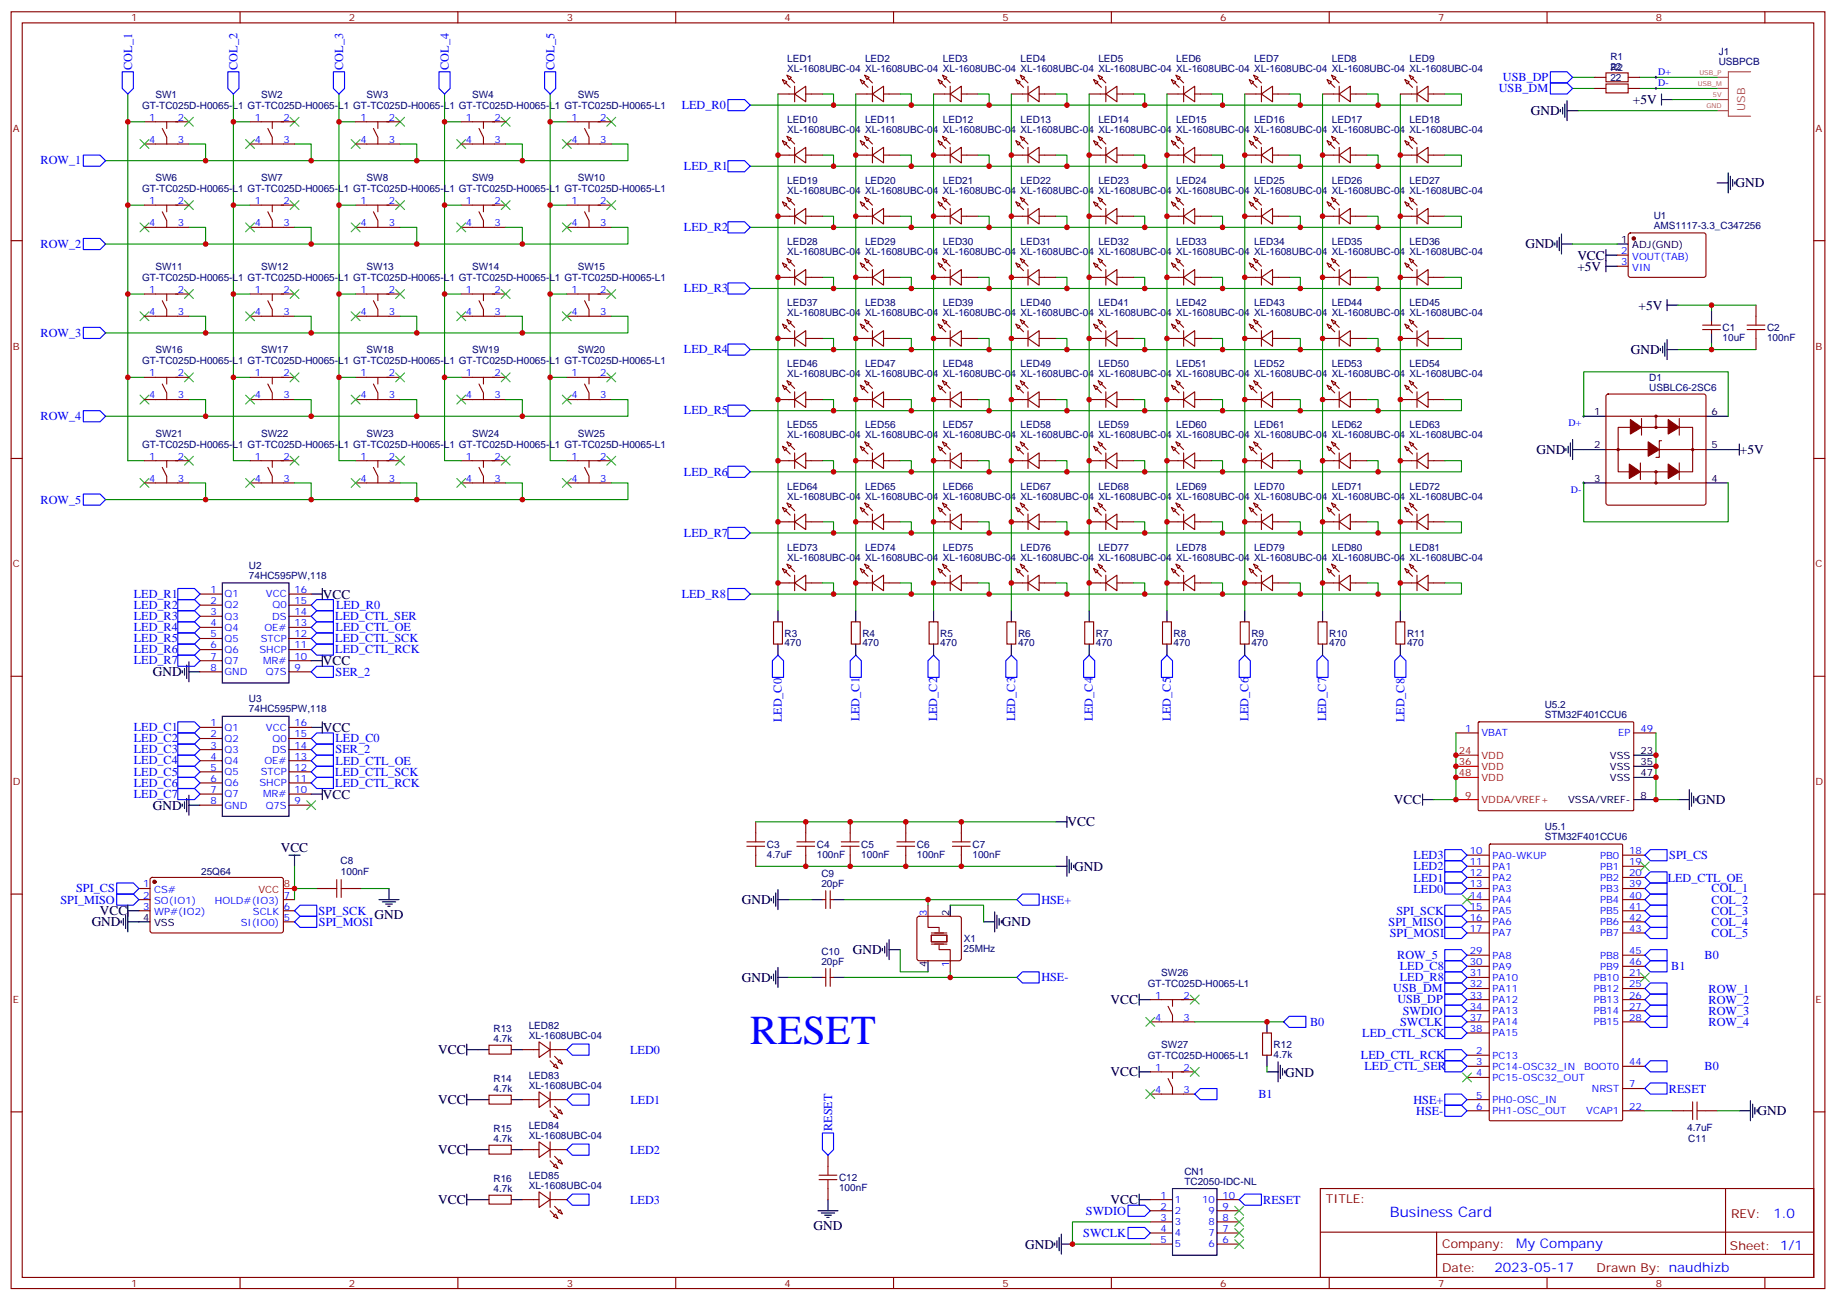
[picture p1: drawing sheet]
<svg xmlns="http://www.w3.org/2000/svg" width="583mm" height="413mm" viewBox="0 0 583 413" stroke-linecap="round" stroke-linejoin="round" font-family="sans-serif">
<defs><g id="words">
<text font-size="13.1" fill="#00f" x="238.1" y="331.5">RESET</text>
<text font-size="4.6" fill="#00f" x="441.2" y="386.4">Business Card</text>
<g font-size="4.2">
<text x="518.3" y="33">+5V</text>
<text x="486" y="36.5">GND</text>
<text x="550.9" y="59.5">GND</text>
<text x="484.2" y="78.9">GND</text>
<text x="500.7" y="82.4">VCC</text>
<text x="500.7" y="85.9">+5V</text>
<text x="520.1" y="98.3">+5V</text>
<text x="517.7" y="112.4">GND</text>
<text x="487.7" y="144.1">GND</text>
<text x="552.3" y="144.2">+5V</text>
<text x="102.5" y="190">VCC</text>
<text x="48.5" y="214.7">GND</text>
<text x="102.5" y="211.2">VCC</text>
<text x="102.5" y="232.4">VCC</text>
<text x="48.5" y="257">GND</text>
<text x="102.5" y="253.5">VCC</text>
<text x="442.5" y="255.2">VCC</text>
<text x="538.5" y="255.3">GND</text>
<text x="338.8" y="262.4">VCC</text>
<text x="89.1" y="270.4">VCC</text>
<text x="341" y="276.5">GND</text>
<text x="235.5" y="287">GND</text>
<text x="31.7" y="290.5">VCC</text>
<text x="118.9" y="291.7">GND</text>
<text x="29.1" y="294.1">GND</text>
<text x="318" y="294.1">GND</text>
<text x="270.8" y="302.9">GND</text>
<text x="235.5" y="311.7">GND</text>
<text x="352.5" y="318.7">VCC</text>
<text x="139.1" y="334.6">VCC</text>
<text x="352.5" y="341.7">VCC</text>
<text x="408" y="341.8">GND</text>
<text x="139.1" y="350.5">VCC</text>
<text x="557.9" y="354.1">GND</text>
<text x="139.1" y="366.4">VCC</text>
<text x="139.1" y="382.2">VCC</text>
<text x="352.5" y="382.2">VCC</text>
<text x="258.2" y="390.5">GND</text>
<text x="325.4" y="396.4">GND</text>
</g>
<g font-size="4.2" fill="#00f">
<text x="562.9" y="386.6">1.0</text>
<text x="481.3" y="396.2">My Company</text>
<text x="474.4" y="404">2023-05-17</text>
</g>
<g font-size="3.9" fill="#00f">
<text x="41.9" y="22.1" transform="rotate(-90 41.9 22.1)">COL_1</text>
<text x="75.4" y="22.1" transform="rotate(-90 75.4 22.1)">COL_2</text>
<text x="108.9" y="22.1" transform="rotate(-90 108.9 22.1)">COL_3</text>
<text x="142.5" y="22.1" transform="rotate(-90 142.5 22.1)">COL_4</text>
<text x="176" y="22.1" transform="rotate(-90 176 22.1)">COL_5</text>
<text x="475.7" y="29.3">USB_DM</text>
<text x="477.1" y="25.8">USB_DP</text>
<text x="216.4" y="34.5">LED_R0</text>
<text x="12.9" y="52.2">ROW_1</text>
<text x="217.1" y="54">LED_R1</text>
<text x="217.1" y="73.4">LED_R2</text>
<text x="12.9" y="78.7">ROW_2</text>
<text x="217.1" y="92.8">LED_R3</text>
<text x="12.9" y="107">ROW_3</text>
<text x="217.1" y="112.2">LED_R4</text>
<text x="217.1" y="131.6">LED_R5</text>
<text x="12.9" y="133.4">ROW_4</text>
<text x="217.1" y="151">LED_R6</text>
<text x="12.9" y="159.9">ROW_5</text>
<text x="217.1" y="170.4">LED_R7</text>
<text x="42.4" y="189.8">LED_R1</text>
<text x="216.4" y="189.9">LED_R8</text>
<text x="42.4" y="193.3">LED_R2</text>
<text x="42.4" y="196.8">LED_R3</text>
<text x="106.4" y="196.8">LED_CTL_SER</text>
<text x="106.7" y="193.4">LED_R0</text>
<text x="42.4" y="200.4">LED_R4</text>
<text x="42.4" y="203.9">LED_R5</text>
<text x="106.4" y="203.9">LED_CTL_SCK</text>
<text x="106.5" y="200.4">LED_CTL_OE</text>
<text x="42.4" y="207.4">LED_R6</text>
<text x="106.4" y="207.4">LED_CTL_RCK</text>
<text x="42.4" y="210.9">LED_R7</text>
<text x="106.5" y="214.5">SER_2</text>
<text x="42.4" y="232.1">LED_C1</text>
<text x="248.2" y="229.3" transform="rotate(-90 248.2 229.3)">LED_C0</text>
<text x="272.8" y="229" transform="rotate(-90 272.8 229)">LED_C1</text>
<text x="297.5" y="229" transform="rotate(-90 297.5 229)">LED_C2</text>
<text x="322.2" y="229" transform="rotate(-90 322.2 229)">LED_C3</text>
<text x="346.9" y="229" transform="rotate(-90 346.9 229)">LED_C4</text>
<text x="371.6" y="229" transform="rotate(-90 371.6 229)">LED_C5</text>
<text x="396.3" y="229" transform="rotate(-90 396.3 229)">LED_C6</text>
<text x="421" y="229" transform="rotate(-90 421 229)">LED_C7</text>
<text x="445.8" y="229.3" transform="rotate(-90 445.8 229.3)">LED_C8</text>
<text x="42.4" y="235.6">LED_C2</text>
<text x="42.4" y="239.2">LED_C3</text>
<text x="106.5" y="235.7">LED_C0</text>
<text x="106.5" y="239.2">SER_2</text>
<text x="42.4" y="242.7">LED_C4</text>
<text x="106.5" y="242.7">LED_CTL_OE</text>
<text x="42.4" y="246.2">LED_C5</text>
<text x="42.4" y="249.7">LED_C6</text>
<text x="106.4" y="249.8">LED_CTL_RCK</text>
<text x="106.4" y="246.2">LED_CTL_SCK</text>
<text x="42.4" y="253.3">LED_C7</text>
<text x="448.7" y="272.8">LED3</text>
<text x="529.9" y="272.8">SPI_CS</text>
<text x="448.7" y="280.1">LED1</text>
<text x="448.7" y="276.3">LED2</text>
<text x="529.4" y="279.9">LED_CTL_OE</text>
<text x="19.2" y="286.9">SPI_MISO</text>
<text x="24.2" y="283.3">SPI_CS</text>
<text x="330.6" y="286.9">HSE+</text>
<text x="448.7" y="283.6">LED0</text>
<text x="543.3" y="283.3">COL_1</text>
<text x="543.3" y="286.8">COL_2</text>
<text x="101.1" y="290.4">SPI_SCK</text>
<text x="101.2" y="293.9">SPI_MOSI</text>
<text x="440.8" y="293.9">SPI_MISO</text>
<text x="443.3" y="290.4">SPI_SCK</text>
<text x="543.3" y="290.4">COL_3</text>
<text x="543.3" y="293.9">COL_4</text>
<text x="441.2" y="297.5">SPI_MOSI</text>
<text x="543.3" y="297.4">COL_5</text>
<text x="443.5" y="304.5">ROW_5</text>
<text x="541.1" y="304.6">B0</text>
<text x="330.6" y="311.6">HSE-</text>
<text x="444.3" y="308">LED_C8</text>
<text x="444.3" y="311.6">LED_R8</text>
<text x="530.5" y="308">B1</text>
<text x="442.2" y="315">USB_DM</text>
<text x="542.3" y="315.1">ROW_1</text>
<text x="443.5" y="318.6">USB_DP</text>
<text x="445.3" y="322.1">SWDIO</text>
<text x="542.3" y="318.7">ROW_2</text>
<text x="542.3" y="322.2">ROW_3</text>
<text x="415.8" y="325.7">B0</text>
<text x="432.4" y="329.1">LED_CTL_SCK</text>
<text x="444.4" y="325.7">SWCLK</text>
<text x="542.3" y="325.7">ROW_4</text>
<text x="200" y="334.5">LED0</text>
<text x="432" y="336.1">LED_CTL_RCK</text>
<text x="433.1" y="339.7">LED_CTL_SER</text>
<text x="541.1" y="339.8">B0</text>
<text x="529.8" y="346.9">RESET</text>
<text x="200.1" y="350.5">LED1</text>
<text x="399.5" y="348.7">B1</text>
<text x="448.7" y="350.4">HSE+</text>
<text x="449.5" y="353.9">HSE-</text>
<text x="264.1" y="359.1" transform="rotate(-90 264.1 359.1)">RESET</text>
<text x="200" y="366.3">LED2</text>
<text x="200" y="382.2">LED3</text>
<text x="401" y="382.2">RESET</text>
<text x="344.7" y="385.6">SWDIO</text>
<text x="343.9" y="392.7">SWCLK</text>
</g>
<g font-size="3.9" fill="#800">
<text x="420.9" y="381.9">TITLE:</text>
<text x="549.5" y="386.6">REV:</text>
<text x="457.8" y="396.1">Company:</text>
<text x="549.1" y="396.7">Sheet: 1/1</text>
<text x="457.8" y="403.8">Date:</text>
<text x="506.8" y="403.9">Drawn By: naudhizb</text>
</g>
<text font-size="3.5" fill="#a54b4b" x="553.9" y="35.1" transform="rotate(-90 553.9 35.1)">USB</text>
<g font-size="3.2" fill="#800">
<text x="41.6" y="6.7">1</text>
<text x="110.8" y="6.7">2</text>
<text x="179.9" y="6.7">3</text>
<text x="249.1" y="6.7">4</text>
<text x="318.2" y="6.7">5</text>
<text x="387.3" y="6.7">6</text>
<text x="456.5" y="6.7">7</text>
<text x="525.6" y="6.7">8</text>
<text x="4.1" y="41.8">A</text>
<text x="576.3" y="41.8">A</text>
<text x="4.1" y="111">B</text>
<text x="576.3" y="111">B</text>
<text x="4.1" y="180.1">C</text>
<text x="576.3" y="180.1">C</text>
<text x="4.1" y="249.3">D</text>
<text x="576.3" y="249.3">D</text>
<text x="4.1" y="318.4">E</text>
<text x="576.3" y="318.4">E</text>
<text x="41.6" y="408.6">1</text>
<text x="110.8" y="408.6">2</text>
<text x="179.9" y="408.6">3</text>
<text x="249.1" y="408.6">4</text>
<text x="318.2" y="408.6">5</text>
<text x="387.3" y="408.6">6</text>
<text x="456.5" y="408.6">7</text>
<text x="525.6" y="408.6">8</text>
</g>
<g font-size="3.2" fill="#000080">
<text x="545.6" y="17.5">J1</text>
<text x="249.9" y="22.8">XL-1608UBC-04 XL-1608UBC-04 XL-1608UBC-04 XL-1608UBC-04 XL-1608UBC-04 XL-1608UBC-04 XL-1608UBC-04 XL-1608UBC-04 XL-1608UBC-04</text>
<text x="249.9" y="19.6">LED1</text>
<text x="274.6" y="19.6">LED2</text>
<text x="299.3" y="19.6">LED3</text>
<text x="324" y="19.6">LED4</text>
<text x="348.7" y="19.6">LED5</text>
<text x="373.4" y="19.6">LED6</text>
<text x="398" y="19.6">LED7</text>
<text x="422.7" y="19.6">LED8</text>
<text x="447.4" y="19.6">LED9</text>
<text x="511.2" y="22.1">22</text>
<text x="511.2" y="18.9">R1</text>
<text x="511.2" y="22.4">R2</text>
<text x="545.6" y="20.7">USBPCB</text>
<text x="511.2" y="25.6">22</text>
<text x="45.1" y="34.5">GT-TC025D-H0065-L1 GT-TC025D-H0065-L1 GT-TC025D-H0065-L1 GT-TC025D-H0065-L1 GT-TC025D-H0065-L1</text>
<text x="49.4" y="31">SW1</text>
<text x="82.9" y="31">SW2</text>
<text x="116.4" y="31">SW3</text>
<text x="149.9" y="31">SW4</text>
<text x="183.4" y="31">SW5</text>
<text x="249.9" y="39">LED10</text>
<text x="274.6" y="39">LED11</text>
<text x="299.3" y="39">LED12</text>
<text x="324" y="39">LED13</text>
<text x="348.7" y="39">LED14</text>
<text x="373.4" y="39">LED15</text>
<text x="398" y="39">LED16</text>
<text x="422.7" y="39">LED17</text>
<text x="447.4" y="39">LED18</text>
<text x="249.9" y="42.2">XL-1608UBC-04 XL-1608UBC-04 XL-1608UBC-04 XL-1608UBC-04 XL-1608UBC-04 XL-1608UBC-04 XL-1608UBC-04 XL-1608UBC-04 XL-1608UBC-04</text>
<text x="49.4" y="57.5">SW6</text>
<text x="82.9" y="57.5">SW7</text>
<text x="116.4" y="57.5">SW8</text>
<text x="149.9" y="57.5">SW9</text>
<text x="183.4" y="57.5">SW10</text>
<text x="249.9" y="58.4">LED19</text>
<text x="274.6" y="58.4">LED20</text>
<text x="299.3" y="58.4">LED21</text>
<text x="324" y="58.4">LED22</text>
<text x="348.7" y="58.4">LED23</text>
<text x="373.4" y="58.4">LED24</text>
<text x="398" y="58.4">LED25</text>
<text x="422.7" y="58.4">LED26</text>
<text x="447.4" y="58.4">LED27</text>
<text x="45.1" y="61">GT-TC025D-H0065-L1 GT-TC025D-H0065-L1 GT-TC025D-H0065-L1 GT-TC025D-H0065-L1 GT-TC025D-H0065-L1</text>
<text x="249.9" y="61.6">XL-1608UBC-04 XL-1608UBC-04 XL-1608UBC-04 XL-1608UBC-04 XL-1608UBC-04 XL-1608UBC-04 XL-1608UBC-04 XL-1608UBC-04 XL-1608UBC-04</text>
<text x="524.9" y="69.6">U1</text>
<text x="249.9" y="77.8">LED28</text>
<text x="274.6" y="77.8">LED29</text>
<text x="299.3" y="77.8">LED30</text>
<text x="324" y="77.8">LED31</text>
<text x="348.7" y="77.8">LED32</text>
<text x="373.4" y="77.8">LED33</text>
<text x="398" y="77.8">LED34</text>
<text x="422.7" y="77.8">LED35</text>
<text x="447.4" y="77.8">LED36</text>
<text x="524.9" y="72.8">AMS1117-3.3_C347256</text>
<text x="249.9" y="81">XL-1608UBC-04 XL-1608UBC-04 XL-1608UBC-04 XL-1608UBC-04 XL-1608UBC-04 XL-1608UBC-04 XL-1608UBC-04 XL-1608UBC-04 XL-1608UBC-04</text>
<text x="45.1" y="89.2">GT-TC025D-H0065-L1 GT-TC025D-H0065-L1 GT-TC025D-H0065-L1 GT-TC025D-H0065-L1 GT-TC025D-H0065-L1</text>
<text x="49.4" y="85.7">SW11</text>
<text x="82.9" y="85.7">SW12</text>
<text x="116.4" y="85.7">SW13</text>
<text x="149.9" y="85.7">SW14</text>
<text x="183.4" y="85.7">SW15</text>
<text x="249.9" y="100.4">XL-1608UBC-04 XL-1608UBC-04 XL-1608UBC-04 XL-1608UBC-04 XL-1608UBC-04 XL-1608UBC-04 XL-1608UBC-04 XL-1608UBC-04 XL-1608UBC-04</text>
<text x="249.9" y="97.2">LED37</text>
<text x="274.6" y="97.2">LED38</text>
<text x="299.3" y="97.2">LED39</text>
<text x="324" y="97.2">LED40</text>
<text x="348.7" y="97.2">LED41</text>
<text x="373.4" y="97.2">LED42</text>
<text x="398" y="97.2">LED43</text>
<text x="422.7" y="97.2">LED44</text>
<text x="447.4" y="97.2">LED45</text>
<text x="546.8" y="105.1">C1</text>
<text x="560.9" y="105.1">C2</text>
<text x="49.4" y="112.2">SW16</text>
<text x="82.9" y="112.2">SW17</text>
<text x="116.4" y="112.2">SW18</text>
<text x="149.9" y="112.2">SW19</text>
<text x="183.4" y="112.2">SW20</text>
<text x="546.8" y="108.2">10uF</text>
<text x="560.9" y="108.2">100nF</text>
<text x="45.1" y="115.7">GT-TC025D-H0065-L1 GT-TC025D-H0065-L1 GT-TC025D-H0065-L1 GT-TC025D-H0065-L1 GT-TC025D-H0065-L1</text>
<text x="249.9" y="119.8">XL-1608UBC-04 XL-1608UBC-04 XL-1608UBC-04 XL-1608UBC-04 XL-1608UBC-04 XL-1608UBC-04 XL-1608UBC-04 XL-1608UBC-04 XL-1608UBC-04</text>
<text x="249.9" y="116.6">LED46</text>
<text x="274.6" y="116.6">LED47</text>
<text x="299.3" y="116.6">LED48</text>
<text x="324" y="116.6">LED49</text>
<text x="348.7" y="116.6">LED50</text>
<text x="373.4" y="116.6">LED51</text>
<text x="398" y="116.6">LED52</text>
<text x="422.7" y="116.6">LED53</text>
<text x="447.4" y="116.6">LED54</text>
<text x="523.5" y="124">USBLC6-2SC6</text>
<text x="523.5" y="121">D1</text>
<text x="249.9" y="136">LED55</text>
<text x="274.6" y="136">LED56</text>
<text x="299.3" y="136">LED57</text>
<text x="324" y="136">LED58</text>
<text x="348.7" y="136">LED59</text>
<text x="373.4" y="136">LED60</text>
<text x="398" y="136">LED61</text>
<text x="422.7" y="136">LED62</text>
<text x="447.4" y="136">LED63</text>
<text x="45.1" y="142.1">GT-TC025D-H0065-L1 GT-TC025D-H0065-L1 GT-TC025D-H0065-L1 GT-TC025D-H0065-L1 GT-TC025D-H0065-L1</text>
<text x="49.4" y="138.6">SW21</text>
<text x="82.9" y="138.6">SW22</text>
<text x="116.4" y="138.6">SW23</text>
<text x="149.9" y="138.6">SW24</text>
<text x="183.4" y="138.6">SW25</text>
<text x="249.9" y="139.2">XL-1608UBC-04 XL-1608UBC-04 XL-1608UBC-04 XL-1608UBC-04 XL-1608UBC-04 XL-1608UBC-04 XL-1608UBC-04 XL-1608UBC-04 XL-1608UBC-04</text>
<text x="249.9" y="155.4">LED64</text>
<text x="274.6" y="155.4">LED65</text>
<text x="299.3" y="155.4">LED66</text>
<text x="324" y="155.4">LED67</text>
<text x="348.7" y="155.4">LED68</text>
<text x="373.4" y="155.4">LED69</text>
<text x="398" y="155.4">LED70</text>
<text x="422.7" y="155.4">LED71</text>
<text x="447.4" y="155.4">LED72</text>
<text x="249.9" y="158.6">XL-1608UBC-04 XL-1608UBC-04 XL-1608UBC-04 XL-1608UBC-04 XL-1608UBC-04 XL-1608UBC-04 XL-1608UBC-04 XL-1608UBC-04 XL-1608UBC-04</text>
<text x="249.9" y="178">XL-1608UBC-04 XL-1608UBC-04 XL-1608UBC-04 XL-1608UBC-04 XL-1608UBC-04 XL-1608UBC-04 XL-1608UBC-04 XL-1608UBC-04 XL-1608UBC-04</text>
<text x="249.9" y="174.8">LED73</text>
<text x="274.6" y="174.8">LED74</text>
<text x="299.3" y="174.8">LED75</text>
<text x="324" y="174.8">LED76</text>
<text x="348.7" y="174.8">LED77</text>
<text x="373.4" y="174.8">LED78</text>
<text x="398" y="174.8">LED79</text>
<text x="422.7" y="174.8">LED80</text>
<text x="447.4" y="174.8">LED81</text>
<text x="79" y="183.8">74HC595PW,118</text>
<text x="79" y="180.7">U2</text>
<text x="249.1" y="202.2">R3</text>
<text x="273.8" y="202.2">R4</text>
<text x="298.4" y="202.2">R5</text>
<text x="323.1" y="202.2">R6</text>
<text x="347.8" y="202.2">R7</text>
<text x="372.5" y="202.2">R8</text>
<text x="397.2" y="202.2">R9</text>
<text x="421.9" y="202.2">R10</text>
<text x="446.6" y="202.2">R11</text>
<text x="249.1" y="205.2">470</text>
<text x="273.8" y="205.2">470</text>
<text x="298.4" y="205.2">470</text>
<text x="323.1" y="205.2">470</text>
<text x="347.8" y="205.2">470</text>
<text x="372.5" y="205.2">470</text>
<text x="397.2" y="205.2">470</text>
<text x="421.9" y="205.2">470</text>
<text x="446.6" y="205.2">470</text>
<text x="79" y="226.2">74HC595PW,118</text>
<text x="79" y="223">U3</text>
<text x="490.3" y="227.9">STM32F401CCU6</text>
<text x="490.3" y="224.9">U5.2</text>
<text x="490.4" y="263.5">U5.1</text>
<text x="243.4" y="269.2">C3</text>
<text x="259.3" y="269.1">C4</text>
<text x="273.4" y="269.1">C5</text>
<text x="291" y="269.1">C6</text>
<text x="308.7" y="269.1">C7</text>
<text x="490.4" y="266.7">STM32F401CCU6</text>
<text x="108.1" y="274.4">C8</text>
<text x="243.4" y="272.3">4.7uF</text>
<text x="259.3" y="272.3">100nF</text>
<text x="273.4" y="272.3">100nF</text>
<text x="291" y="272.3">100nF</text>
<text x="308.7" y="272.3">100nF</text>
<text x="63.9" y="277.9">25Q64</text>
<text x="108.2" y="277.9">100nF</text>
<text x="260.7" y="281.7">20pF</text>
<text x="260.7" y="278.5">C9</text>
<text x="306" y="299.1">X1</text>
<text x="260.7" y="303.2">C10</text>
<text x="305.9" y="302.3">25MHz</text>
<text x="260.7" y="306.4">20pF</text>
<text x="368.6" y="309.7">SW26</text>
<text x="364.4" y="313.2">GT-TC025D-H0065-L1</text>
<text x="156.6" y="327.7">R13</text>
<text x="167.8" y="329.7">XL-1608UBC-04</text>
<text x="167.8" y="326.5">LED82</text>
<text x="156.6" y="330.8">4.7k</text>
<text x="368.6" y="332.6">SW27</text>
<text x="404.3" y="335.8">4.7k</text>
<text x="404.3" y="332.6">R12</text>
<text x="364.4" y="336.2">GT-TC025D-H0065-L1</text>
<text x="156.6" y="346.6">4.7k</text>
<text x="156.6" y="343.6">R14</text>
<text x="167.8" y="345.6">XL-1608UBC-04</text>
<text x="167.8" y="342.4">LED83</text>
<text x="156.6" y="359.4">R15</text>
<text x="167.8" y="358.3">LED84</text>
<text x="535.5" y="359.1">4.7uF</text>
<text x="156.6" y="362.5">4.7k</text>
<text x="167.8" y="361.5">XL-1608UBC-04</text>
<text x="535.9" y="362.7">C11</text>
<text x="156.6" y="375.3">R16</text>
<text x="167.8" y="377.3">XL-1608UBC-04</text>
<text x="167.8" y="374.2">LED85</text>
<text x="266.3" y="375">C12</text>
<text x="375.9" y="376.2">TC2050-IDC-NL</text>
<text x="375.9" y="373">CN1</text>
<text x="156.6" y="378.4">4.7k</text>
<text x="266.3" y="378.2">100nF</text>
</g>
<g font-size="3.2" fill="#00f">
<text x="526.3" y="23.7">D+</text>
<text x="526.3" y="27.2">D-</text>
<text x="47.4" y="38.3">1</text>
<text x="56.4" y="38.3">2</text>
<text x="80.9" y="38.3">1</text>
<text x="90" y="38.3">2</text>
<text x="114.4" y="38.3">1</text>
<text x="123.5" y="38.3">2</text>
<text x="147.9" y="38.3">1</text>
<text x="157" y="38.3">2</text>
<text x="181.4" y="38.3">1</text>
<text x="190.5" y="38.3">2</text>
<text x="47.4" y="45.4">4</text>
<text x="56.4" y="45.4">3</text>
<text x="80.9" y="45.4">4</text>
<text x="90" y="45.4">3</text>
<text x="114.4" y="45.4">4</text>
<text x="123.5" y="45.4">3</text>
<text x="147.9" y="45.4">4</text>
<text x="157" y="45.4">3</text>
<text x="181.4" y="45.4">4</text>
<text x="190.5" y="45.4">3</text>
<text x="47.4" y="64.8">1</text>
<text x="56.4" y="64.8">2</text>
<text x="80.9" y="64.8">1</text>
<text x="90" y="64.8">2</text>
<text x="114.4" y="64.8">1</text>
<text x="123.5" y="64.8">2</text>
<text x="147.9" y="64.8">1</text>
<text x="157" y="64.8">2</text>
<text x="181.4" y="64.8">1</text>
<text x="190.5" y="64.8">2</text>
<text x="47.4" y="71.8">4</text>
<text x="56.4" y="71.8">3</text>
<text x="80.9" y="71.8">4</text>
<text x="90" y="71.8">3</text>
<text x="114.4" y="71.8">4</text>
<text x="123.5" y="71.8">3</text>
<text x="147.9" y="71.8">4</text>
<text x="157" y="71.8">3</text>
<text x="181.4" y="71.8">4</text>
<text x="190.5" y="71.8">3</text>
<text x="514.6" y="80.6">2</text>
<text x="518.1" y="82.4">VOUT(TAB)</text>
<text x="514.6" y="84.2">3</text>
<text x="518.1" y="85.9">VIN</text>
<text x="47.4" y="93">1</text>
<text x="56.4" y="93">2</text>
<text x="80.9" y="93">1</text>
<text x="90" y="93">2</text>
<text x="114.4" y="93">1</text>
<text x="123.5" y="93">2</text>
<text x="147.9" y="93">1</text>
<text x="157" y="93">2</text>
<text x="181.4" y="93">1</text>
<text x="190.5" y="93">2</text>
<text x="47.4" y="100">4</text>
<text x="56.4" y="100">3</text>
<text x="80.9" y="100">4</text>
<text x="90" y="100">3</text>
<text x="114.4" y="100">4</text>
<text x="123.5" y="100">3</text>
<text x="147.9" y="100">4</text>
<text x="157" y="100">3</text>
<text x="181.4" y="100">4</text>
<text x="190.5" y="100">3</text>
<text x="47.4" y="119.5">1</text>
<text x="56.4" y="119.5">2</text>
<text x="80.9" y="119.5">1</text>
<text x="90" y="119.5">2</text>
<text x="114.4" y="119.5">1</text>
<text x="123.5" y="119.5">2</text>
<text x="147.9" y="119.5">1</text>
<text x="157" y="119.5">2</text>
<text x="181.4" y="119.5">1</text>
<text x="190.5" y="119.5">2</text>
<text x="47.4" y="126.5">4</text>
<text x="56.4" y="126.5">3</text>
<text x="80.9" y="126.5">4</text>
<text x="90" y="126.5">3</text>
<text x="114.4" y="126.5">4</text>
<text x="123.5" y="126.5">3</text>
<text x="147.9" y="126.5">4</text>
<text x="157" y="126.5">3</text>
<text x="181.4" y="126.5">4</text>
<text x="190.5" y="126.5">3</text>
<text x="497.9" y="135.2">D+</text>
<text x="47.4" y="145.9">1</text>
<text x="56.4" y="145.9">2</text>
<text x="80.9" y="145.9">1</text>
<text x="90" y="145.9">2</text>
<text x="114.4" y="145.9">1</text>
<text x="123.5" y="145.9">2</text>
<text x="147.9" y="145.9">1</text>
<text x="157" y="145.9">2</text>
<text x="181.4" y="145.9">1</text>
<text x="190.5" y="145.9">2</text>
<text x="47.4" y="153">4</text>
<text x="56.4" y="153">3</text>
<text x="80.9" y="153">4</text>
<text x="90" y="153">3</text>
<text x="114.4" y="153">4</text>
<text x="123.5" y="153">3</text>
<text x="147.9" y="153">4</text>
<text x="157" y="153">3</text>
<text x="181.4" y="153">4</text>
<text x="190.5" y="153">3</text>
<text x="498.7" y="156.5">D-</text>
<text x="66.8" y="188.2">1</text>
<text x="66.8" y="191.8">2</text>
<text x="71.3" y="189.7">Q1</text>
<text x="84.4" y="189.7">VCC</text>
<text x="93.5" y="191.8">15</text>
<text x="93.5" y="188.2">16</text>
<text x="66.8" y="195.3">3</text>
<text x="71.3" y="193.2">Q2</text>
<text x="71.3" y="196.7">Q3</text>
<text x="86.4" y="196.7">DS</text>
<text x="86.5" y="193.2">Q0</text>
<text x="93.5" y="195.3">14</text>
<text x="66.8" y="198.8">4</text>
<text x="66.8" y="202.4">5</text>
<text x="71.3" y="200.2">Q4</text>
<text x="71.3" y="203.8">Q5</text>
<text x="82.8" y="203.8">STCP</text>
<text x="83.9" y="200.2">OE#</text>
<text x="93.5" y="202.4">12</text>
<text x="93.5" y="198.8">13</text>
<text x="66.8" y="205.9">6</text>
<text x="66.8" y="209.4">7</text>
<text x="71.3" y="207.3">Q6</text>
<text x="82.3" y="207.3">SHCP</text>
<text x="93.5" y="209.4">10</text>
<text x="93.5" y="205.9">11</text>
<text x="66.8" y="212.9">8</text>
<text x="71.3" y="210.8">Q7</text>
<text x="71.3" y="214.3">GND</text>
<text x="83.5" y="210.8">MR#</text>
<text x="84.3" y="214.3">Q7S</text>
<text x="93.5" y="212.9">9</text>
<text x="66.8" y="230.6">1</text>
<text x="71.3" y="232">Q1</text>
<text x="84.4" y="232">VCC</text>
<text x="93.5" y="230.6">16</text>
<text x="465.1" y="232.3">1</text>
<text x="470.3" y="233.8">VBAT</text>
<text x="513.6" y="233.8">EP</text>
<text x="520.7" y="232.3">49</text>
<text x="66.8" y="234.1">2</text>
<text x="66.8" y="237.6">3</text>
<text x="71.3" y="235.5">Q2</text>
<text x="71.3" y="239">Q3</text>
<text x="86.4" y="239">DS</text>
<text x="86.5" y="235.5">Q0</text>
<text x="93.5" y="237.6">14</text>
<text x="93.5" y="234.1">15</text>
<text x="66.8" y="241.2">4</text>
<text x="66.8" y="244.7">5</text>
<text x="71.3" y="242.6">Q4</text>
<text x="83.9" y="242.6">OE#</text>
<text x="93.5" y="244.7">12</text>
<text x="93.5" y="241.2">13</text>
<text x="66.8" y="248.2">6</text>
<text x="66.8" y="251.7">7</text>
<text x="71.3" y="246.1">Q5</text>
<text x="71.3" y="249.6">Q6</text>
<text x="82.3" y="249.6">SHCP</text>
<text x="82.8" y="246.1">STCP</text>
<text x="93.5" y="251.7">10</text>
<text x="93.5" y="248.2">11</text>
<text x="66.8" y="255.3">8</text>
<text x="71.3" y="253.2">Q7</text>
<text x="71.3" y="256.7">GND</text>
<text x="83.5" y="253.2">MR#</text>
<text x="84.3" y="256.7">Q7S</text>
<text x="93.5" y="255.3">9</text>
<text x="466.6" y="271.1">10</text>
<text x="466.6" y="274.7">11</text>
<text x="473.8" y="272.6">PA0-WKUP</text>
<text x="507.9" y="272.6">PB0</text>
<text x="517.2" y="271.1">18</text>
<text x="517.2" y="274.7">19</text>
<text x="45.4" y="281.7">1</text>
<text x="466.6" y="278.2">12</text>
<text x="466.6" y="281.7">13</text>
<text x="473.8" y="276.1">PA1</text>
<text x="473.8" y="279.6">PA2</text>
<text x="507.9" y="276.1">PB1</text>
<text x="507.9" y="279.6">PB2</text>
<text x="517.2" y="278.2">20</text>
<text x="517.2" y="281.7">39</text>
<text x="45.4" y="285.3">2</text>
<text x="48.9" y="283.5">CS#</text>
<text x="48.9" y="287">SO(IO1)</text>
<text x="68.2" y="287">HOLD#(IO3)</text>
<text x="90.1" y="285.3">7</text>
<text x="466.6" y="285.3">14</text>
<text x="473.8" y="283.1">PA3</text>
<text x="473.8" y="286.7">PA4</text>
<text x="507.9" y="283.1">PB3</text>
<text x="507.9" y="286.7">PB4</text>
<text x="517.2" y="285.3">40</text>
<text x="45.4" y="288.8">3</text>
<text x="48.9" y="290.5">WP#(IO2)</text>
<text x="80.3" y="290.5">SCLK</text>
<text x="90.1" y="292.3">5</text>
<text x="90.1" y="288.8">6</text>
<text x="294.2" y="290.9" transform="rotate(-90 294.2 290.9)">3</text>
<text x="466.6" y="288.8">15</text>
<text x="466.6" y="292.3">16</text>
<text x="473.8" y="290.2">PA5</text>
<text x="473.8" y="293.7">PA6</text>
<text x="507.9" y="290.2">PB5</text>
<text x="507.9" y="293.7">PB6</text>
<text x="517.2" y="288.8">41</text>
<text x="517.2" y="292.3">42</text>
<text x="76.4" y="294.1">SI(IO0)</text>
<text x="466.6" y="295.8">17</text>
<text x="473.8" y="297.3">PA7</text>
<text x="507.9" y="297.3">PB7</text>
<text x="517.2" y="295.8">43</text>
<text x="466.6" y="302.9">29</text>
<text x="473.8" y="304.3">PA8</text>
<text x="507.9" y="304.3">PB8</text>
<text x="517.2" y="302.9">45</text>
<text x="301.3" y="307" transform="rotate(-90 301.3 307)">1</text>
<text x="466.6" y="306.4">30</text>
<text x="466.6" y="310">31</text>
<text x="473.8" y="307.8">PA9</text>
<text x="473.8" y="311.4">PA10</text>
<text x="505.9" y="311.4">PB10</text>
<text x="507.9" y="307.8">PB9</text>
<text x="517.2" y="310">21</text>
<text x="517.2" y="306.4">46</text>
<text x="366.6" y="317">1</text>
<text x="375.7" y="317">2</text>
<text x="466.6" y="313.5">32</text>
<text x="466.6" y="317">33</text>
<text x="473.8" y="314.9">PA11</text>
<text x="505.9" y="314.9">PB12</text>
<text x="517.2" y="313.5">25</text>
<text x="517.2" y="317">26</text>
<text x="466.6" y="320.5">34</text>
<text x="473.8" y="318.4">PA12</text>
<text x="473.8" y="321.9">PA13</text>
<text x="505.9" y="318.4">PB13</text>
<text x="505.9" y="321.9">PB14</text>
<text x="517.2" y="320.5">27</text>
<text x="366.6" y="324.1">4</text>
<text x="375.7" y="324.1">3</text>
<text x="466.6" y="324.1">37</text>
<text x="466.6" y="327.6">38</text>
<text x="473.8" y="325.5">PA14</text>
<text x="473.8" y="329">PA15</text>
<text x="505.9" y="325.5">PB15</text>
<text x="517.2" y="324.1">28</text>
<text x="468.6" y="334.6">2</text>
<text x="366.6" y="339.9">1</text>
<text x="375.7" y="339.9">2</text>
<text x="468.6" y="338.2">3</text>
<text x="468.6" y="341.7">4</text>
<text x="473.8" y="336.1">PC13</text>
<text x="473.8" y="339.6">PC14-OSC32_IN</text>
<text x="502.9" y="339.6">BOOT0</text>
<text x="517.2" y="338.2">44</text>
<text x="366.6" y="347">4</text>
<text x="375.7" y="347">3</text>
<text x="473.8" y="343.1">PC15-OSC32_OUT</text>
<text x="505.3" y="346.6">NRST</text>
<text x="517.2" y="345.2">7</text>
<text x="468.6" y="348.8">5</text>
<text x="468.6" y="352.3">6</text>
<text x="473.8" y="350.2">PH0-OSC_IN</text>
<text x="473.8" y="353.7">PH1-OSC_OUT</text>
<text x="503.5" y="353.7">VCAP1</text>
<text x="517.2" y="352.3">22</text>
<text x="368.4" y="380.5">1</text>
<text x="372.9" y="381.9">1</text>
<text x="381.6" y="381.9">10</text>
<text x="388.1" y="380.5">10</text>
<text x="368.4" y="384">2</text>
<text x="368.4" y="387.6">3</text>
<text x="372.9" y="385.4">2</text>
<text x="372.9" y="389">3</text>
<text x="383.6" y="389">8</text>
<text x="383.6" y="385.4">9</text>
<text x="388.1" y="387.6">8</text>
<text x="388.1" y="384">9</text>
<text x="368.4" y="391.1">4</text>
<text x="368.4" y="394.6">5</text>
<text x="372.9" y="392.5">4</text>
<text x="383.6" y="392.5">7</text>
<text x="388.1" y="394.6">6</text>
<text x="388.1" y="391.1">7</text>
<text x="372.9" y="396">5</text>
<text x="383.6" y="396">6</text>
</g>
<g font-size="3.2">
<text x="514.6" y="77.1">1</text>
<text x="518.1" y="78.9">ADJ(GND)</text>
<text x="506" y="131.8">1</text>
<text x="543.3" y="131.8">6</text>
<text x="506" y="142.4">2</text>
<text x="543.3" y="142.4">5</text>
<text x="506" y="153">3</text>
<text x="543.3" y="153">4</text>
<text x="520.7" y="239.4">23</text>
<text x="511" y="240.8">VSS</text>
<text x="511" y="244.3">VSS</text>
<text x="520.7" y="242.9">35</text>
<text x="511" y="247.9">VSS</text>
<text x="520.7" y="246.5">47</text>
<text x="497.8" y="254.9">VSSA/VREF-</text>
<text x="520.7" y="253.5">8</text>
<text x="45.4" y="292.3">4</text>
<text x="301.3" y="290.9" transform="rotate(-90 301.3 290.9)">2</text>
<text x="48.9" y="294.1">VSS</text>
<text x="294.2" y="307" transform="rotate(-90 294.2 307)">4</text>
</g>
<g font-size="3.2" fill="#f00">
<text x="463" y="239.4">24</text>
<text x="463" y="242.9">36</text>
<text x="470.3" y="240.8">VDD</text>
<text x="470.3" y="244.3">VDD</text>
<text x="463" y="246.5">48</text>
<text x="470.3" y="247.9">VDD</text>
<text x="465.1" y="253.5">9</text>
<text x="470.3" y="254.9">VDDA/VREF+</text>
<text x="90.1" y="281.7">8</text>
<text x="82.1" y="283.5">VCC</text>
</g>
<g font-size="2.1" fill="#a54b4b">
<text x="539.4" y="23.9">USB_P</text>
<text x="538.9" y="27.4">USB_M</text>
<text x="541.6" y="34.4">GND</text>
<text x="543.7" y="30.9">5V</text>
</g>
</g></defs>
<g fill="none" stroke="#870000" stroke-width=".35">
<path d="M3.5 3.7h575.8v405.4h-575.8zM7.1 7.3h568.6v398.3h-568.6zM76.2 3.7v3.6M145.3 3.7v3.6M214.5 3.7v3.6M283.6 3.7v3.6M352.8 3.7v3.6M421.9 3.7v3.6M491.1 3.7v3.6M560.2 3.7v3.6M45.9 38.7h14.1M52.9 38.7v2.1"/>
<path d="M79.4 38.7h14.1M86.4 38.7v2.1M112.9 38.7h14.1M119.9 38.7v2.1M146.4 38.7h14.1M153.5 38.7v2.1M179.9 38.7h14.1M187 38.7v2.1M246.9 29.8h5.3M248.4 25.3l1.4 .7-.7 .7zM249.8 23.8l1.4 .8-.7 .7zM252.2 29.8l3.6-2.4v4.9z"/>
<path d="M252.2 27.4v4.9M255.8 29.8h5.3M271.6 29.8h5.3M273 25.3l1.5 .7-.7 .7zM274.5 23.8l1.4 .8-.7 .7zM276.9 29.8l3.6-2.4v4.9zM276.9 27.4v4.9M280.5 29.8h5.3M296.3 29.8h5.3M297.7 25.3l1.5 .7-.8 .7zM299.2 23.8l1.4 .8-.7 .7zM301.6 29.8l3.6-2.4v4.9z"/>
<path d="M301.6 27.4v4.9M305.2 29.8h5.2M321 29.8h5.3M322.4 25.3l1.4 .7-.7 .7zM323.8 23.8l1.5 .8-.7 .7zM326.3 29.8l3.5-2.4v4.9zM326.3 27.4v4.9M329.8 29.8h5.3M345.7 29.8h5.3M347.1 25.3l1.4 .7-.7 .7zM348.5 23.8l1.5 .8-.8 .7zM351 29.8l3.5-2.4v4.9z"/>
<path d="M351 27.4v4.9M354.5 29.8h5.3M370.4 29.8h5.3M371.8 25.3l1.4 .7-.7 .7zM373.2 23.8l1.4 .8-.7 .7zM375.7 29.8l3.5-2.4v4.9zM375.7 27.4v4.9M379.2 29.8h5.3M395.1 29.8h5.3M396.5 25.3l1.4 .7-.7 .7zM397.9 23.8l1.4 .8-.7 .7zM400.4 29.8l3.5-2.4v4.9z"/>
<path d="M400.4 27.4v4.9M403.9 29.8h5.3M419.8 29.8h5.3M421.2 25.3l1.4 .7-.7 .7zM422.6 23.8l1.4 .8-.7 .7zM425.1 29.8l3.5-2.4v4.9zM425.1 27.4v4.9M428.6 29.8h5.3M444.5 29.8h5.3M445.9 25.3l1.4 .7-.7 .7zM447.3 23.8l1.4 .8-.7 .7zM449.8 29.8l3.5-2.4v4.9z"/>
<path d="M449.8 27.4v4.9M453.3 29.8h5.3M506.2 24.6h3.6M506.2 28.1h3.6M516.8 24.6h3.5M516.8 28.1h3.5M45.9 45.7h14.1M51.5 40.8l1.4 2.8v2.1M79.4 45.7h14.1M85 40.8l1.4 2.8v2.1M112.9 45.7h14.1M118.5 40.8l1.4 2.8v2.1"/>
<path d="M146.4 45.7h14.1M152 40.8l1.5 2.8v2.1M179.9 45.7h14.1M185.6 40.8l1.4 2.8v2.1M246.9 49.2h5.3M248.4 44.7l1.4 .7-.7 .7zM249.8 43.3l1.4 .7-.7 .7zM252.2 49.2l3.6-2.4v4.9zM252.2 46.8v4.9M255.8 49.2h5.3M271.6 49.2h5.3M273 44.7l1.5 .7-.7 .7z"/>
<path d="M274.5 43.3l1.4 .7-.7 .7zM276.9 49.2l3.6-2.4v4.9zM276.9 46.8v4.9M280.5 49.2h5.3M296.3 49.2h5.3M297.7 44.7l1.5 .7-.8 .7zM299.2 43.3l1.4 .7-.7 .7zM301.6 49.2l3.6-2.4v4.9zM301.6 46.8v4.9M305.2 49.2h5.2M321 49.2h5.3M322.4 44.7l1.4 .7-.7 .7z"/>
<path d="M323.8 43.3l1.5 .7-.7 .7zM326.3 49.2l3.5-2.4v4.9zM326.3 46.8v4.9M329.8 49.2h5.3M345.7 49.2h5.3M347.1 44.7l1.4 .7-.7 .7zM348.5 43.3l1.5 .7-.8 .7zM351 49.2l3.5-2.4v4.9zM351 46.8v4.9M354.5 49.2h5.3M370.4 49.2h5.3M371.8 44.7l1.4 .7-.7 .7z"/>
<path d="M373.2 43.3l1.4 .7-.7 .7zM375.7 49.2l3.5-2.4v4.9zM375.7 46.8v4.9M379.2 49.2h5.3M395.1 49.2h5.3M396.5 44.7l1.4 .7-.7 .7zM397.9 43.3l1.4 .7-.7 .7zM400.4 49.2l3.5-2.4v4.9zM400.4 46.8v4.9M403.9 49.2h5.3M419.8 49.2h5.3M421.2 44.7l1.4 .7-.7 .7z"/>
<path d="M422.6 43.3l1.4 .7-.7 .7zM425.1 49.2l3.5-2.4v4.9zM425.1 46.8v4.9M428.6 49.2h5.3M444.5 49.2h5.3M445.9 44.7l1.4 .7-.7 .7zM447.3 43.3l1.4 .7-.7 .7zM449.8 49.2l3.5-2.4v4.9zM449.8 46.8v4.9M453.3 49.2h5.3M3.5 76.4h3.6M45.9 72.2h14.1"/>
<path d="M45.9 65.1h14.1M51.5 67.2l1.4 2.9v2.1M52.9 65.1v2.1M79.4 72.2h14.1M79.4 65.1h14.1M85 67.2l1.4 2.9v2.1M86.4 65.1v2.1M112.9 72.2h14.1M112.9 65.1h14.1M118.5 67.2l1.4 2.9v2.1M119.9 65.1v2.1M146.4 72.2h14.1"/>
<path d="M146.4 65.1h14.1M152 67.2l1.5 2.9v2.1M153.5 65.1v2.1M179.9 72.2h14.1M179.9 65.1h14.1M185.6 67.2l1.4 2.9v2.1M187 65.1v2.1M246.9 68.7h5.3M248.4 64.1l1.4 .7-.7 .7zM249.8 62.7l1.4 .7-.7 .7zM252.2 68.7l3.6-2.5v4.9zM252.2 66.2v4.9"/>
<path d="M255.8 68.7h5.3M271.6 68.7h5.3M273 64.1l1.5 .7-.7 .7zM274.5 62.7l1.4 .7-.7 .7zM276.9 68.7l3.6-2.5v4.9zM276.9 66.2v4.9M280.5 68.7h5.3M296.3 68.7h5.3M297.7 64.1l1.5 .7-.8 .7zM299.2 62.7l1.4 .7-.7 .7zM301.6 68.7l3.6-2.5v4.9zM301.6 66.2v4.9"/>
<path d="M305.2 68.7h5.2M321 68.7h5.3M322.4 64.1l1.4 .7-.7 .7zM323.8 62.7l1.5 .7-.7 .7zM326.3 68.7l3.5-2.5v4.9zM326.3 66.2v4.9M329.8 68.7h5.3M345.7 68.7h5.3M347.1 64.1l1.4 .7-.7 .7zM348.5 62.7l1.5 .7-.8 .7zM351 68.7l3.5-2.5v4.9zM351 66.2v4.9"/>
<path d="M354.5 68.7h5.3M370.4 68.7h5.3M371.8 64.1l1.4 .7-.7 .7zM373.2 62.7l1.4 .7-.7 .7zM375.7 68.7l3.5-2.5v4.9zM375.7 66.2v4.9M379.2 68.7h5.3M395.1 68.7h5.3M396.5 64.1l1.4 .7-.7 .7zM397.9 62.7l1.4 .7-.7 .7zM400.4 68.7l3.5-2.5v4.9zM400.4 66.2v4.9"/>
<path d="M403.9 68.7h5.3M419.8 68.7h5.3M421.2 64.1l1.4 .7-.7 .7zM422.6 62.7l1.4 .7-.7 .7zM425.1 68.7l3.5-2.5v4.9zM425.1 66.2v4.9M428.6 68.7h5.3M444.5 68.7h5.3M445.9 64.1l1.4 .7-.7 .7zM447.3 62.7l1.4 .7-.7 .7zM449.8 68.7l3.5-2.5v4.9zM449.8 66.2v4.9"/>
<path d="M453.3 68.7h5.3M517.1 74.1l.4-.2 23.6 .1 .4 .6-.1 13-.6 .5-23.5-.1-.5-.7v-12.7zM575.7 76.4h3.6M45.9 93.3h14.1M51.5 95.5l1.4 2.8v2.1M52.9 93.3v2.2M79.4 93.3h14.1M85 95.5l1.4 2.8v2.1M86.4 93.3v2.2M112.9 93.3h14.1M118.5 95.5l1.4 2.8v2.1M119.9 93.3v2.2"/>
<path d="M146.4 93.3h14.1M152 95.5l1.5 2.8v2.1M153.5 93.3v2.2M179.9 93.3h14.1M185.6 95.5l1.4 2.8v2.1M187 93.3v2.2M246.9 88.1h5.3M248.4 83.5l1.4 .7-.7 .7zM249.8 82.1l1.4 .7-.7 .7zM252.2 88.1l3.6-2.5v4.9zM252.2 85.6v4.9M255.8 88.1h5.3"/>
<path d="M271.6 88.1h5.3M273 83.5l1.5 .7-.7 .7zM274.5 82.1l1.4 .7-.7 .7zM276.9 88.1l3.6-2.5v4.9zM276.9 85.6v4.9M280.5 88.1h5.3M296.3 88.1h5.3M297.7 83.5l1.5 .7-.8 .7zM299.2 82.1l1.4 .7-.7 .7zM301.6 88.1l3.6-2.5v4.9zM301.6 85.6v4.9M305.2 88.1h5.2"/>
<path d="M321 88.1h5.3M322.4 83.5l1.4 .7-.7 .7zM323.8 82.1l1.5 .7-.7 .7zM326.3 88.1l3.5-2.5v4.9zM326.3 85.6v4.9M329.8 88.1h5.3M345.7 88.1h5.3M347.1 83.5l1.4 .7-.7 .7zM348.5 82.1l1.5 .7-.8 .7zM351 88.1l3.5-2.5v4.9zM351 85.6v4.9M354.5 88.1h5.3"/>
<path d="M370.4 88.1h5.3M371.8 83.5l1.4 .7-.7 .7zM373.2 82.1l1.4 .7-.7 .7zM375.7 88.1l3.5-2.5v4.9zM375.7 85.6v4.9M379.2 88.1h5.3M395.1 88.1h5.3M396.5 83.5l1.4 .7-.7 .7zM397.9 82.1l1.4 .7-.7 .7zM400.4 88.1l3.5-2.5v4.9zM400.4 85.6v4.9M403.9 88.1h5.3"/>
<path d="M419.8 88.1h5.3M421.2 83.5l1.4 .7-.7 .7zM422.6 82.1l1.4 .7-.7 .7zM425.1 88.1l3.5-2.5v4.9zM425.1 85.6v4.9M428.6 88.1h5.3M444.5 88.1h5.3M445.9 83.5l1.4 .7-.7 .7zM447.3 82.1l1.4 .7-.7 .7zM449.8 88.1l3.5-2.5v4.9zM449.8 85.6v4.9M453.3 88.1h5.3"/>
<path d="M513.3 81h3.5M513.3 84.5h3.5M557.4 96.9v3.5M45.9 100.4h14.1M45.9 119.8h14.1M52.9 119.8v2.1M79.4 100.4h14.1M79.4 119.8h14.1M86.4 119.8v2.1M112.9 100.4h14.1M112.9 119.8h14.1M119.9 119.8v2.1"/>
<path d="M146.4 100.4h14.1M146.4 119.8h14.1M153.5 119.8v2.1M179.9 100.4h14.1M179.9 119.8h14.1M187 119.8v2.1M246.9 107.5h5.3M248.4 102.9l1.4 .7-.7 .7zM249.8 101.5l1.4 .7-.7 .7zM252.2 107.5l3.6-2.5v4.9zM252.2 105v4.9M255.8 107.5h5.3"/>
<path d="M271.6 107.5h5.3M273 102.9l1.5 .7-.7 .7zM274.5 101.5l1.4 .7-.7 .7zM276.9 107.5l3.6-2.5v4.9zM276.9 105v4.9M280.5 107.5h5.3M296.3 107.5h5.3M297.7 102.9l1.5 .7-.8 .7zM299.2 101.5l1.4 .7-.7 .7zM301.6 107.5l3.6-2.5v4.9zM301.6 105v4.9M305.2 107.5h5.2"/>
<path d="M321 107.5h5.3M322.4 102.9l1.4 .7-.7 .7zM323.8 101.5l1.5 .7-.7 .7zM326.3 107.5l3.5-2.5v4.9zM326.3 105v4.9M329.8 107.5h5.3M345.7 107.5h5.3M347.1 102.9l1.4 .7-.7 .7zM348.5 101.5l1.5 .7-.8 .7zM351 107.5l3.5-2.5v4.9zM351 105v4.9M354.5 107.5h5.3"/>
<path d="M370.4 107.5h5.3M371.8 102.9l1.4 .7-.7 .7zM373.2 101.5l1.4 .7-.7 .7zM375.7 107.5l3.5-2.5v4.9zM375.7 105v4.9M379.2 107.5h5.3M395.1 107.5h5.3M396.5 102.9l1.4 .7-.7 .7zM397.9 101.5l1.4 .7-.7 .7zM400.4 107.5l3.5-2.5v4.9zM400.4 105v4.9M403.9 107.5h5.3"/>
<path d="M419.8 107.5h5.3M421.2 102.9l1.4 .7-.7 .7zM422.6 101.5l1.4 .7-.7 .7zM425.1 107.5l3.5-2.5v4.9zM425.1 105v4.9M428.6 107.5h5.3M444.5 107.5h5.3M445.9 102.9l1.4 .7-.7 .7zM447.3 101.5l1.4 .7-.7 .7zM449.8 107.5l3.5-2.5v4.9zM449.8 105v4.9M453.3 107.5h5.3"/>
<path d="M540.5 104.6h5.6M540.5 103.2h5.6M543.3 102.2v1M543.3 104.6v1.1M557.4 107.5v3.5M45.9 126.9h14.1M51.5 121.9l1.4 2.8v2.2M79.4 126.9h14.1M85 121.9l1.4 2.8v2.2M112.9 126.9h14.1M118.5 121.9l1.4 2.8v2.2M146.4 126.9h14.1"/>
<path d="M152 121.9l1.5 2.8v2.2M179.9 126.9h14.1M185.6 121.9l1.4 2.8v2.2M246.9 126.9h5.3M248.4 122.3l1.4 .7-.7 .7zM249.8 120.9l1.4 .7-.7 .7zM252.2 126.9l3.6-2.5v4.9zM252.2 124.4v4.9M255.8 126.9h5.3M271.6 126.9h5.3M273 122.3l1.5 .7-.7 .7zM274.5 120.9l1.4 .7-.7 .7z"/>
<path d="M276.9 126.9l3.6-2.5v4.9zM276.9 124.4v4.9M280.5 126.9h5.3M296.3 126.9h5.3M297.7 122.3l1.5 .7-.8 .7zM299.2 120.9l1.4 .7-.7 .7zM301.6 126.9l3.6-2.5v4.9zM301.6 124.4v4.9M305.2 126.9h5.2M321 126.9h5.3M322.4 122.3l1.4 .7-.7 .7zM323.8 120.9l1.5 .7-.7 .7z"/>
<path d="M326.3 126.9l3.5-2.5v4.9zM326.3 124.4v4.9M329.8 126.9h5.3M345.7 126.9h5.3M347.1 122.3l1.4 .7-.7 .7zM348.5 120.9l1.5 .7-.8 .7zM351 126.9l3.5-2.5v4.9zM351 124.4v4.9M354.5 126.9h5.3M370.4 126.9h5.3M371.8 122.3l1.4 .7-.7 .7zM373.2 120.9l1.4 .7-.7 .7z"/>
<path d="M375.7 126.9l3.5-2.5v4.9zM375.7 124.4v4.9M379.2 126.9h5.3M395.1 126.9h5.3M396.5 122.3l1.4 .7-.7 .7zM397.9 120.9l1.4 .7-.7 .7zM400.4 126.9l3.5-2.5v4.9zM400.4 124.4v4.9M403.9 126.9h5.3M419.8 126.9h5.3M421.2 122.3l1.4 .7-.7 .7zM422.6 120.9l1.4 .7-.7 .7z"/>
<path d="M425.1 126.9l3.5-2.5v4.9zM425.1 124.4v4.9M428.6 126.9h5.3M444.5 126.9h5.3M445.9 122.3l1.4 .7-.7 .7zM447.3 120.9l1.4 .7-.7 .7zM449.8 126.9l3.5-2.5v4.9zM449.8 124.4v4.9M453.3 126.9h5.3M3.5 145.6h3.6M45.9 153.3h14.1M45.9 146.3h14.1"/>
<path d="M51.5 148.4l1.4 2.8v2.1M52.9 146.3v2.1M79.4 153.3h14.1M79.4 146.3h14.1M85 148.4l1.4 2.8v2.1M86.4 146.3v2.1M112.9 153.3h14.1M112.9 146.3h14.1M118.5 148.4l1.4 2.8v2.1M119.9 146.3v2.1M146.4 153.3h14.1M146.4 146.3h14.1"/>
<path d="M152 148.4l1.5 2.8v2.1M153.5 146.3v2.1M179.9 153.3h14.1M179.9 146.3h14.1M185.6 148.4l1.4 2.8v2.1M187 146.3v2.1M246.9 146.3h5.3M248.4 141.7l1.4 .7-.7 .7zM249.8 140.3l1.4 .7-.7 .7zM249.8 159.7l1.4 .7-.7 .7zM252.2 146.3l3.6-2.5v4.9zM252.2 143.8v4.9"/>
<path d="M255.8 146.3h5.3M271.6 146.3h5.3M273 141.7l1.5 .7-.7 .7zM274.5 140.3l1.4 .7-.7 .7zM274.5 159.7l1.4 .7-.7 .7zM276.9 146.3l3.6-2.5v4.9zM276.9 143.8v4.9M280.5 146.3h5.3M296.3 146.3h5.3M297.7 141.7l1.5 .7-.8 .7zM299.2 140.3l1.4 .7-.7 .7zM299.2 159.7l1.4 .7-.7 .7z"/>
<path d="M301.6 146.3l3.6-2.5v4.9zM301.6 143.8v4.9M305.2 146.3h5.2M321 146.3h5.3M322.4 141.7l1.4 .7-.7 .7zM323.8 140.3l1.5 .7-.7 .7zM323.8 159.7l1.5 .7-.7 .7zM326.3 146.3l3.5-2.5v4.9zM326.3 143.8v4.9M329.8 146.3h5.3M345.7 146.3h5.3M347.1 141.7l1.4 .7-.7 .7z"/>
<path d="M348.5 140.3l1.5 .7-.8 .7zM348.5 159.7l1.5 .7-.8 .7zM351 146.3l3.5-2.5v4.9zM351 143.8v4.9M354.5 146.3h5.3M370.4 146.3h5.3M371.8 141.7l1.4 .7-.7 .7zM373.2 140.3l1.4 .7-.7 .7zM373.2 159.7l1.4 .7-.7 .7zM375.7 146.3l3.5-2.5v4.9zM375.7 143.8v4.9M379.2 146.3h5.3"/>
<path d="M395.1 146.3h5.3M396.5 141.7l1.4 .7-.7 .7zM397.9 140.3l1.4 .7-.7 .7zM397.9 159.7l1.4 .7-.7 .7zM400.4 146.3l3.5-2.5v4.9zM400.4 143.8v4.9M403.9 146.3h5.3M419.8 146.3h5.3M421.2 141.7l1.4 .7-.7 .7zM422.6 140.3l1.4 .7-.7 .7zM422.6 159.7l1.4 .7-.7 .7zM425.1 146.3l3.5-2.5v4.9z"/>
<path d="M425.1 143.8v4.9M428.6 146.3h5.3M444.5 146.3h5.3M445.9 141.7l1.4 .7-.7 .7zM447.3 159.7l1.4 .7-.7 .7zM447.3 140.3l1.4 .7-.7 .7zM449.8 146.3l3.5-2.5v4.9zM449.8 143.8v4.9M453.3 146.3h5.3M575.7 145.6h3.6M246.9 165.7h5.3M248.4 161.1l1.4 .7-.7 .7z"/>
<path d="M249.8 179.1l1.4 .7-.7 .7zM252.2 165.7l3.6-2.5v4.9zM252.2 163.2v4.9M255.8 165.7h5.3M271.6 165.7h5.3M273 161.1l1.5 .7-.7 .7zM274.5 179.1l1.4 .7-.7 .7zM276.9 165.7l3.6-2.5v4.9zM276.9 163.2v4.9M280.5 165.7h5.3M296.3 165.7h5.3M297.7 161.1l1.5 .7-.8 .7z"/>
<path d="M299.2 179.1l1.4 .7-.7 .7zM301.6 165.7l3.6-2.5v4.9zM301.6 163.2v4.9M305.2 165.7h5.2M321 165.7h5.3M322.4 161.1l1.4 .7-.7 .7zM323.8 179.1l1.5 .7-.7 .7zM326.3 165.7l3.5-2.5v4.9zM326.3 163.2v4.9M329.8 165.7h5.3M345.7 165.7h5.3M347.1 161.1l1.4 .7-.7 .7z"/>
<path d="M348.5 179.1l1.5 .7-.8 .7zM351 165.7l3.5-2.5v4.9zM351 163.2v4.9M354.5 165.7h5.3M370.4 165.7h5.3M371.8 161.1l1.4 .7-.7 .7zM373.2 179.1l1.4 .7-.7 .7zM375.7 165.7l3.5-2.5v4.9zM375.7 163.2v4.9M379.2 165.7h5.3M395.1 165.7h5.3M396.5 161.1l1.4 .7-.7 .7z"/>
<path d="M397.9 179.1l1.4 .7-.7 .7zM400.4 165.7l3.5-2.5v4.9zM400.4 163.2v4.9M403.9 165.7h5.3M419.8 165.7h5.3M421.2 161.1l1.4 .7-.7 .7zM422.6 179.1l1.4 .7-.7 .7zM425.1 165.7l3.5-2.5v4.9zM425.1 163.2v4.9M428.6 165.7h5.3M444.5 165.7h5.3M445.9 161.1l1.4 .7-.7 .7z"/>
<path d="M447.3 179.1l1.4 .7-.7 .7zM449.8 165.7l3.5-2.5v4.9zM449.8 163.2v4.9M453.3 165.7h5.3M63.5 188.6h7.1M63.5 192.1h7.1M63.5 195.7h7.1M63.5 199.2h7.1M91.7 188.6h7.1M91.7 192.1h7.1M91.7 195.7h7.1M91.7 199.2h7.1"/>
<path d="M245.5 197.4h2.9v7.1h-2.9zM246.9 185.1h5.3M248.4 180.5l1.4 .7-.7 .7zM252.2 185.1l3.6-2.5v4.9zM252.2 182.6v4.9M255.8 185.1h5.3M270.2 197.4h2.8v7.1h-2.8zM271.6 185.1h5.3M273 180.5l1.5 .7-.7 .7zM276.9 185.1l3.6-2.5v4.9zM276.9 182.6v4.9M280.5 185.1h5.3"/>
<path d="M294.9 197.4h2.8v7.1h-2.8zM296.3 185.1h5.3M297.7 180.5l1.5 .7-.8 .7zM301.6 185.1l3.6-2.5v4.9zM301.6 182.6v4.9M305.2 185.1h5.2M319.6 197.4h2.8v7.1h-2.8zM321 185.1h5.3M322.4 180.5l1.4 .7-.7 .7zM326.3 185.1l3.5-2.5v4.9zM326.3 182.6v4.9M329.8 185.1h5.3"/>
<path d="M344.3 197.4h2.8v7.1h-2.8zM345.7 185.1h5.3M347.1 180.5l1.4 .7-.7 .7zM351 185.1l3.5-2.5v4.9zM351 182.6v4.9M354.5 185.1h5.3M369 197.4h2.8v7.1h-2.8zM370.4 185.1h5.3M371.8 180.5l1.4 .7-.7 .7zM375.7 185.1l3.5-2.5v4.9zM375.7 182.6v4.9M379.2 185.1h5.3"/>
<path d="M393.7 197.4h2.8v7.1h-2.8zM395.1 185.1h5.3M396.5 180.5l1.4 .7-.7 .7zM400.4 185.1l3.5-2.5v4.9zM400.4 182.6v4.9M403.9 185.1h5.3M418.4 197.4h2.8v7.1h-2.8zM419.8 185.1h5.3M421.2 180.5l1.4 .7-.7 .7zM425.1 185.1l3.5-2.5v4.9zM425.1 182.6v4.9M428.6 185.1h5.3"/>
<path d="M443.1 197.4h2.8v7.1h-2.8zM444.5 185.1h5.3M445.9 180.5l1.4 .7-.7 .7zM449.8 185.1l3.5-2.5v4.9zM449.8 182.6v4.9M453.3 185.1h5.3M3.5 214.7h3.6M63.5 202.7h7.1M63.5 206.2h7.1M63.5 209.8h7.1M63.5 213.3h7.1M91.7 202.7h7.1"/>
<path d="M91.7 206.2h7.1M91.7 209.8h7.1M91.7 213.3h7.1M575.7 214.7h3.6M63.5 230.9h7.1M63.5 234.5h7.1M63.5 238h7.1M91.7 230.9h7.1M91.7 234.5h7.1M91.7 238h7.1M462.1 232.7h7.1M469.3 229.3l.2-.1h48.9l.2 .3-.1 27.7-.3 .2-48.8-.1-.2-.3z"/>
<path d="M518.6 232.7h7M63.5 241.5h7.1M63.5 245h7.1M63.5 248.6h7.1M63.5 252.1h7.1M63.5 255.6h7.1M91.7 241.5h7.1M91.7 245h7.1M91.7 248.6h7.1M91.7 252.1h7.1M91.7 255.6h7.1M47.9 278.8l.4-.2h41.2l.5 .7-.1 16.5-.6 .4-41.2-.1-.5-.6v-16.2z"/>
<path d="M239.9 260.9v3.5M239.9 271.5v3.5M255.8 260.9v3.5M255.8 271.5v3.5M269.9 260.9v3.5M269.9 271.5v3.5M287.5 260.9v3.5M287.5 271.5v3.5M305.2 260.9v3.5M305.2 271.5v3.5M465.7 271.5h7M465.7 275h7"/>
<path d="M465.7 278.6h7M472.8 268.1l.3-.1h41.6l.3 .1 .1 87.4-.2 .3h-41.8l-.3-.2zM515.1 271.5h7M515.1 275h7M515.1 278.6h7M3.5 283.8h3.6M44.1 282.1h3.5M44.1 285.6h3.5M44.1 289.1h3.5M90 285.6h3.5M90 289.1h3.5M90 292.7h3.5"/>
<path d="M100.5 282.1h3.6M111.1 282.1h3.6M261.1 285.6h1M262.1 282.8v5.6M263.5 285.6h1.1M263.5 282.8v5.6M291.3 291.1l.4-.2h12.7l.5 .2 .3 .5v12.7l-.3 .5-.5 .2h-12.7l-.5-.2-.2-.5v-12.7zM294.6 287.4v3.5M465.7 282.1h7M465.7 285.6h7M465.7 289.1h7M465.7 292.7h7"/>
<path d="M465.7 296.2h7M515.1 282.1h7M515.1 285.6h7M515.1 289.1h7M515.1 292.7h7M515.1 296.2h7M575.7 283.8h3.6M261.1 310.3h1M262.1 307.5v5.6M263.5 310.3h1.1M263.5 307.5v5.6M301.6 305v3.5"/>
<path d="M365.1 317.4h14.1M370.8 319.5l1.4 2.8v2.1M372.2 317.4v2.1M465.7 303.2h7M465.7 306.8h7M465.7 310.3h7M465.7 313.8h7M465.7 317.4h7M515.1 303.2h7M515.1 306.8h7M515.1 310.3h7M515.1 313.8h7"/>
<path d="M515.1 317.4h7M155.2 331.8h7.1v2.8h-7.1zM165.8 333.2h5.3M171.1 330.8l3.5 2.4-3.5 2.5zM174.6 333.2h5.3M174.6 330.8v4.9M175.7 338.5l.7-.7 .7 1.4zM177.1 337.1l.7-.7 .7 1.4zM365.1 324.4h14.1M400.8 327.9h2.8v7.1h-2.8zM465.7 320.9h7M465.7 324.4h7"/>
<path d="M465.7 327.9h7M465.7 335h7M465.7 338.5h7M515.1 320.9h7M515.1 324.4h7M515.1 338.5h7M3.5 353h3.6M155.2 347.7h7.1v2.8h-7.1zM165.8 349.1h5.3M171.1 346.6l3.5 2.5-3.5 2.5zM174.6 349.1h5.3M174.6 346.6v5"/>
<path d="M175.7 354.4l.7-.7 .7 1.4zM177.1 353l.7-.7 .7 1.4zM365.1 347.3h14.1M365.1 340.3h14.1M370.8 342.4l1.4 2.8v2.1M372.2 340.3v2.1M465.7 342.1h7M465.7 349.1h7M465.7 352.6h7M515.1 352.6h7M515.1 345.6h7M530.9 352.6h3.6"/>
<path d="M541.5 352.6h3.5M575.7 353h3.6M155.2 363.6h7.1v2.8h-7.1zM155.2 379.4h7.1v2.9h-7.1zM165.8 365h5.3M171.1 362.5l3.5 2.5-3.5 2.5zM171.1 378.4l3.5 2.5-3.5 2.4zM174.6 362.5v5M174.6 378.4v4.9M174.6 365h5.3M175.7 370.3l.7-.7 .7 1.4zM177.1 368.9l.7-.7 .7 1.4z"/>
<path d="M262.8 366.7v3.6M262.8 377.3v3.6M419.1 377.3h156.6v28.3h-156.6zM547.7 377.4v20.8M165.8 380.9h5.3M174.6 380.9h5.3M175.7 386.2l.7-.8 .7 1.5zM177.1 384.7l.7-.7 .7 1.4zM419.1 391.2h156.5M456 398.2h119.6M456 391.2v14.1M76.2 405.6v3.5"/>
<path d="M145.3 405.6v3.5M214.5 405.6v3.5M283.6 405.6v3.5M352.8 405.6v3.5M421.9 405.6v3.5M491.1 405.6v3.5M560.2 405.6v3.5"/>
</g>
<path d="M545 24.6h3.5M545 28.1h3.5M545 31.6h3.5M545 35.1h3.5M555.7 22.8h-7.1v14.1h7.1" fill="none" stroke="#a64a4a" stroke-width=".35"/>
<g fill="none" stroke="#008700" stroke-width=".35">
<path d="M40.6 29.8v8.9M45.9 38.7h-5.3v107.6h5.3M74.1 29.8v8.9h5.3M74.1 38.7v26.4h5.3M107.6 29.8v8.9h5.3M107.6 38.7v26.4h5.3M141.1 29.8v8.9h5.3M141.1 38.7v26.4h5.3M174.6 29.8v8.9h5.3M174.6 38.7v26.4h5.3M246.9 29.8v164.1M261.1 29.8h3.5v3.6"/>
<path d="M271.6 29.8v164.1M285.8 29.8h3.5v3.6M296.3 29.8v164.1M310.4 29.8h3.6v3.6M321 29.8v164.1M335.1 29.8h3.6v3.6M345.7 29.8v164.1M359.8 29.8h3.6v3.6M370.4 29.8v164.1M384.5 29.8h3.6v3.6M395.1 29.8v164.1M409.2 29.8h3.5v3.6"/>
<path d="M419.8 29.8v164.1M433.9 29.8h3.5v3.6h-199.3M444.5 29.8v164.1M458.6 29.8h5.3v3.6h-26.5M499.2 24.6h7M499.2 28.1h7M500.9 35.1h44.1M520.3 24.6h24.7M520.3 28.1h24.7M530.9 31.6h14.1M60 45.7h5.3v5.3M93.5 45.7h5.3v5.3"/>
<path d="M127 45.7h5.3v5.3M160.5 45.7h5.3v5.3M194 45.7h5.3v5.3h-165.8M261.1 49.2h3.5v3.6M285.8 49.2h3.5v3.6M310.4 49.2h3.6v3.6M335.1 49.2h3.6v3.6M359.8 49.2h3.6v3.6M384.5 49.2h3.6v3.6M409.2 49.2h3.5v3.6M433.9 49.2h3.5v3.6h-199.3M458.6 49.2h5.3v3.6h-26.5"/>
<path d="M40.6 65.1h5.3M60 72.2h5.3v5.3M74.1 65.1v28.2h5.3M93.5 72.2h5.3v5.3M107.6 65.1v28.2h5.3M127 72.2h5.3v5.3M141.1 65.1v28.2h5.3M160.5 72.2h5.3v5.3M174.6 65.1v28.2h5.3M194 72.2h5.3v5.3h-165.8M261.1 68.7h3.5v3.5M285.8 68.7h3.5v3.5"/>
<path d="M310.4 68.7h3.6v3.5M335.1 68.7h3.6v3.5M359.8 68.7h3.6v3.5M384.5 68.7h3.6v3.5M409.2 68.7h3.5v3.5M433.9 68.7h3.5v3.5h-199.3M458.6 68.7h5.3v3.5h-26.5M499.2 77.5h14.1M40.6 93.3h5.3M74.1 93.3v26.5h5.3M107.6 93.3v26.5h5.3M141.1 93.3v26.5h5.3"/>
<path d="M174.6 93.3v26.5h5.3M261.1 88.1h3.5v3.5M285.8 88.1h3.5v3.5M310.4 88.1h3.6v3.5M335.1 88.1h3.6v3.5M359.8 88.1h3.6v3.5M384.5 88.1h3.6v3.5M409.2 88.1h3.5v3.5M433.9 88.1h3.5v3.5h-199.3M458.6 88.1h5.3v3.5h-26.5M532.7 96.9h24.7M543.3 96.9v1.7"/>
<path d="M40.6 119.8h5.3M60 100.4h5.3v5.3M74.1 119.8v26.5h5.3M93.5 100.4h5.3v5.3M107.6 119.8v26.5h5.3M127 100.4h5.3v5.3M141.1 119.8v26.5h5.3M160.5 100.4h5.3v5.3M174.6 119.8v26.5h5.3M194 100.4h5.3v5.3h-165.8M261.1 107.5h3.5v3.5M285.8 107.5h3.5v3.5"/>
<path d="M310.4 107.5h3.6v3.5M335.1 107.5h3.6v3.5M359.8 107.5h3.6v3.5M384.5 107.5h3.6v3.5M409.2 107.5h3.5v3.5M433.9 107.5h3.5v3.5h-199.3M458.6 107.5h5.3v3.5h-26.5M532.7 111h10.6M543.3 109.2v1.8h14.1M60 126.9h5.3v5.3M93.5 126.9h5.3v5.3M127 126.9h5.3v5.3"/>
<path d="M160.5 126.9h5.3v5.3M194 126.9h5.3v5.3h-165.8M261.1 126.9h3.5v3.5M285.8 126.9h3.5v3.5M310.4 126.9h3.6v3.5M335.1 126.9h3.6v3.5M359.8 126.9h3.6v3.5M384.5 126.9h3.6v3.5M409.2 126.9h3.5v3.5M433.9 126.9h3.5v3.5h-199.3M458.6 126.9h5.3v3.5h-26.5M60 153.3h5.3v5.3"/>
<path d="M93.5 153.3h5.3v5.3M127 153.3h5.3v5.3M160.5 153.3h5.3v5.3M194 153.3h5.3v5.3h-165.8M261.1 146.3h3.5v3.5M285.8 146.3h3.5v3.5M310.4 146.3h3.6v3.5M335.1 146.3h3.6v3.5M359.8 146.3h3.6v3.5M384.5 146.3h3.6v3.5M409.2 146.3h3.5v3.5M433.9 146.3h3.5v3.5h-199.3"/>
<path d="M458.6 146.3h5.3v3.5h-26.5M261.1 165.7h3.5v3.5M285.8 165.7h3.5v3.5M310.4 165.7h3.6v3.5M335.1 165.7h3.6v3.5M359.8 165.7h3.6v3.5M384.5 165.7h3.6v3.5M409.2 165.7h3.5v3.5M433.9 165.7h3.5v3.5h-199.3M458.6 165.7h5.3v3.5h-26.5M261.1 185.1h3.5v3.5M285.8 185.1h3.5v3.5"/>
<path d="M310.4 185.1h3.6v3.5M335.1 185.1h3.6v3.5M359.8 185.1h3.6v3.5M384.5 185.1h3.6v3.5M409.2 185.1h3.5v3.5M433.9 185.1h3.5v3.5h-199.3M458.6 185.1h5.3v3.5h-26.5M462.1 232.7v21.2h-7M525.6 232.7v21.2h7.1M93.5 275v10.6M239.9 275h95.2M239.9 260.9h95.2"/>
<path d="M93.5 282.1h7M114.7 282.1h8.8M250.5 285.6h7M268.1 285.6h54.7M294.6 285.6v1.8M301.6 287.4h10.6v5.3M250.5 310.3h7M285.8 301.5v7h8.8M301.6 308.5v1.8h-33.5M301.6 310.3h21.2M379.2 324.4h28.3M402.2 338.5v1.8"/>
<path d="M522.1 352.6h8.8M545 352.6h7.1"/>
</g>
<g fill="none" stroke="#000" stroke-width=".35">
<path d="M495.3 34.8v.7M496 34.1v2.1M496.7 33v4.3M497.4 35.1h3.5M497.4 32v6.3M527.4 31.6h3.5M527.4 29.8v3.6M545 58.1h3.6M548.6 54.9v6.3M549.3 56v4.2M550 57v2.1M550.7 57.7v.7"/>
<path d="M493.5 77.1v.7M494.2 76.4v2.1M494.9 75.4v4.2M495.7 77.5h3.5M495.7 74.3v6.3M509.8 79.2v7.1M513.3 77.5h3.5M509.8 84.5h3.5M509.8 81h3.5M529.2 96.9h3.5M529.2 95.1v3.5M543.3 98.6v3.6"/>
<path d="M527 110.6v.7M527.8 109.9v2.1M528.5 108.9v4.2M529.2 107.8v6.4M529.2 111h3.5M543.3 105.7v3.5M70.6 185.1h21.1v31.7h-21.1zM98.8 188.6h3.5M102.3 186.8v3.6M246.9 193.9v3.5M271.6 193.9v3.5M296.3 193.9v3.5"/>
<path d="M321 193.9v3.5M345.7 193.9v3.5M370.4 193.9v3.5M395.1 193.9v3.5M419.8 193.9v3.5M444.5 193.9v3.5M57.9 212.9v.7M58.6 212.2v2.1M59.3 211.2v4.2M60 213.3h3.5M60 210.1v6.4M98.8 209.8h3.5"/>
<path d="M102.3 208v3.5M246.9 204.5v3.5M271.6 204.5v3.5M296.3 204.5v3.5M321 204.5v3.5M345.7 204.5v3.5M370.4 204.5v3.5M395.1 204.5v3.5M419.8 204.5v3.5M444.5 204.5v3.5M70.6 227.4h21.1v31.8h-21.1zM98.8 230.9h3.5"/>
<path d="M102.3 229.2v3.5M518.6 239.7h7M57.9 255.3v.7M58.6 254.6v2.1M59.3 253.5v4.2M60 252.4v6.4M60 255.6h3.5M98.8 252.1h3.5M102.3 250.3v3.6M338.7 259.2v3.5M451.6 253.9h3.5M451.6 252.1v3.5"/>
<path d="M518.6 253.9h7M518.6 243.3h7M518.6 246.8h7M532.7 253.9h3.5M536.2 250.7v6.3M536.9 251.7v4.3M537.6 252.8v2.1M538.3 253.5v.7M91.7 271.5h3.5M93.5 271.5v3.5M335.1 260.9h3.6M335.1 275h3.6"/>
<path d="M338.7 271.9v6.3M339.4 272.9v4.2M340.1 274v2.1M340.8 274.7v.7M38.5 292.3v.7M39.2 291.6v2.1M39.9 290.5v4.3M40.6 292.7h7M40.6 289.1h3.5M40.6 287.4v8.4M120.3 285.6h6.3M121.4 286.3h4.2"/>
<path d="M122.4 287h2.1M123.1 287.7h.7M123.5 282.1v3.5M244.8 285.3v.7M245.5 284.6v2.1M246.2 283.5v4.2M246.9 285.6h3.6M246.9 282.4v6.4M257.5 285.6h3.6M264.6 285.6h3.5M281.5 299.4v4.2M282.2 298.3v6.4"/>
<path d="M301.6 287.4v3.5M312.2 292.7h3.5M315.7 289.5v6.3M316.4 290.5v4.3M317.1 291.6v2.1M317.9 292.3v.7M244.8 310v.7M245.5 309.2v2.2M246.2 308.2v4.2M246.9 310.3h3.6M246.9 307.1v6.4M257.5 310.3h3.6"/>
<path d="M264.6 310.3h3.5M280.1 301.1v.7M280.8 300.4v2.1M282.2 301.5h3.6M294.6 305v3.5M361.6 317.4h3.5M361.6 315.6v3.5M148.2 333.2h7M148.2 331.5v3.5M162.3 333.2h3.5M361.6 338.5v3.6M402.2 324.4v3.5"/>
<path d="M402.2 335v3.5M405.7 337.1v6.4M406.4 338.2v4.2M407.1 339.2v2.1M407.8 339.9v.7M148.2 347.3v3.6M148.2 349.1h7M162.3 349.1h3.5M361.6 340.3h3.5M402.2 340.3h3.5M552.1 352.6h3.5M555.6 349.5v6.3"/>
<path d="M556.3 350.5v4.3M557 351.6v2.1M557.7 352.3v.7M148.2 363.2v3.5M148.2 379.1v3.5M148.2 365h7M162.3 365h3.5M148.2 380.9h7M162.3 380.9h3.5M259.6 384.4h6.4M260.7 385.1h4.2M261.8 385.8h2.1"/>
<path d="M262.5 386.5h.7M262.8 380.9v3.5"/>
</g>
<g fill="none" stroke="#00f" stroke-width=".35">
<path d="M38.8 22.8h3.5v5.3l-1.7 1.7-1.8-1.7zM72.3 22.8h3.5v5.3l-1.7 1.7-1.8-1.7zM105.8 22.8h3.6v5.3l-1.8 1.7-1.8-1.7zM139.3 22.8h3.6v5.3l-1.8 1.7-1.8-1.7zM172.9 22.8h3.5v5.3l-1.8 1.7-1.7-1.7zM231.1 31.6h5.3l1.7 1.8-1.7 1.7h-5.3zM492.1 22.8h5.3l1.8 1.8-1.8 1.7h-5.3zM492.1 26.3h5.3l1.8 1.8-1.8 1.7h-5.3zM26.5 49.2h5.2l1.8 1.8-1.8 1.8h-5.2zM231.1 51h5.3l1.7 1.8-1.7 1.7h-5.3zM26.5 75.7h5.2l1.8 1.8-1.8 1.7h-5.2zM231.1 70.4h5.3l1.7 1.8-1.7 1.7h-5.3z"/>
<path d="M231.1 89.8h5.3l1.7 1.8-1.7 1.7h-5.3zM26.5 103.9h5.2l1.8 1.8-1.8 1.8h-5.2zM231.1 109.2h5.3l1.7 1.8-1.7 1.7h-5.3zM26.5 130.4h5.2l1.8 1.8-1.8 1.7h-5.2zM231.1 128.6h5.3l1.7 1.8-1.7 1.8h-5.3zM26.5 156.8h5.2l1.8 1.8-1.8 1.8h-5.2zM231.1 148h5.3l1.7 1.8-1.7 1.8h-5.3zM231.1 167.4h5.3l1.7 1.8-1.7 1.8h-5.3zM56.4 186.8h5.3l1.8 1.8-1.8 1.8h-5.3zM56.4 190.4h5.3l1.8 1.7-1.8 1.8h-5.3zM56.4 193.9h5.3l1.8 1.8-1.8 1.7h-5.3zM56.4 197.4h5.3l1.8 1.8-1.8 1.7h-5.3z"/>
<path d="M98.8 192.1l1.7-1.7h5.3v3.5h-5.3zM98.8 195.7l1.7-1.8h5.3v3.5h-5.3zM98.8 199.2l1.7-1.8h5.3v3.5h-5.3zM231.1 186.8h5.3l1.7 1.8-1.7 1.8h-5.3zM56.4 200.9h5.3l1.8 1.8-1.8 1.8h-5.3zM56.4 204.5h5.3l1.8 1.7-1.8 1.8h-5.3zM56.4 208h5.3l1.8 1.8-1.8 1.7h-5.3zM98.8 202.7l1.7-1.8h5.3v3.6h-5.3zM98.8 206.2l1.7-1.7h5.3v3.5h-5.3zM100.5 211.5h5.3v3.6h-5.3l-1.7-1.8zM246.9 208l1.8 1.8v5.3h-3.5v-5.3zM271.6 208l1.8 1.8v5.3h-3.5v-5.3z"/>
<path d="M296.3 208l1.8 1.8v5.3h-3.5v-5.3zM321 208l1.8 1.8v5.3h-3.5v-5.3zM345.7 208l1.8 1.8v5.3h-3.5v-5.3zM370.4 208l1.8 1.8v5.3h-3.5v-5.3zM393.3 209.8l1.8-1.8 1.8 1.8v5.3h-3.6zM419.8 208l1.8 1.8v5.3h-3.6v-5.3zM444.5 208l1.8 1.8v5.3h-3.6v-5.3zM56.4 229.2h5.3l1.8 1.7-1.8 1.8h-5.3zM56.4 232.7h5.3l1.8 1.8-1.8 1.7h-5.3zM56.4 236.2h5.3l1.8 1.8-1.8 1.7h-5.3zM56.4 239.7h5.3l1.8 1.8-1.8 1.8h-5.3zM98.8 234.5l1.7-1.8h5.3v3.5h-5.3z"/>
<path d="M98.8 238l1.7-1.8h5.3v3.5h-5.3zM56.4 243.3h5.3l1.8 1.7-1.8 1.8h-5.3zM56.4 246.8h5.3l1.8 1.8-1.8 1.7h-5.3zM56.4 250.3h5.3l1.8 1.8-1.8 1.8h-5.3zM98.8 241.5l1.7-1.8h5.3v3.6h-5.3zM98.8 248.6l1.7-1.8h5.3v3.5h-5.3zM98.8 245l1.7-1.7h5.3v3.5h-5.3zM458.6 276.8h5.3l1.8 1.8-1.8 1.7h-5.3zM458.6 273.3h5.3l1.8 1.7-1.8 1.8h-5.3zM458.6 269.7h5.3l1.8 1.8-1.8 1.8h-5.3zM522.1 278.6l1.8-1.8h5.3v3.5h-5.3zM522.1 271.5l1.8-1.8h5.3v3.6h-5.3z"/>
<path d="M37 280.3h5.3l1.8 1.8-1.8 1.7h-5.3zM37 283.8h5.3l1.8 1.8-1.8 1.8h-5.3zM93.5 292.7l1.7-1.8h5.3v3.5h-5.3zM93.5 289.1l1.7-1.7h5.3v3.5h-5.3zM322.8 285.6l1.8-1.8h5.2v3.6h-5.2zM458.6 280.3h5.3l1.8 1.8-1.8 1.7h-5.3zM458.6 290.9h5.3l1.8 1.8-1.8 1.7h-5.3zM458.6 287.4h5.3l1.8 1.7-1.8 1.8h-5.3zM458.6 294.4h5.3l1.8 1.8-1.8 1.8h-5.3zM522.1 289.1l1.8-1.7h5.3v3.5h-5.3zM523.9 290.9h5.3v3.5h-5.3l-1.8-1.7zM523.9 294.4h5.3v3.6h-5.3l-1.8-1.8z"/>
<path d="M523.9 280.3h5.3v3.5h-5.3l-1.8-1.7zM523.9 283.8h5.3v3.6h-5.3l-1.8-1.8zM322.8 310.3l1.8-1.8h5.2v3.6h-5.2zM458.6 301.5h5.3l1.8 1.7-1.8 1.8h-5.3zM458.6 315.6h5.3l1.8 1.8-1.8 1.7h-5.3zM458.6 312.1h5.3l1.8 1.7-1.8 1.8h-5.3zM458.6 305h5.3l1.8 1.8-1.8 1.7h-5.3zM458.6 308.5h5.3l1.8 1.8-1.8 1.8h-5.3zM522.1 313.8l1.8-1.7h5.3v3.5h-5.3zM522.1 317.4l1.8-1.8h5.3v3.5h-5.3zM522.1 306.8l1.8-1.8h5.3v3.5h-5.3zM522.1 303.2l1.8-1.7h5.3v3.5h-5.3z"/>
<path d="M179.9 333.2l1.8-1.7h5.3v3.5h-5.3zM409.2 322.7h5.3v3.5h-5.3l-1.7-1.8zM458.6 336.8h5.3l1.8 1.7-1.8 1.8h-5.3zM458.6 326.2h5.3l1.8 1.7-1.8 1.8h-5.3zM458.6 333.2h5.3l1.8 1.8-1.8 1.8h-5.3zM522.1 320.9l1.8-1.8h5.3v3.6h-5.3zM522.1 324.4l1.8-1.7h5.3v3.5h-5.3zM522.1 338.5l1.8-1.7h5.3v3.5h-5.3zM179.9 349.1l1.8-1.8h5.3v3.6h-5.3zM261.1 359.7h3.5v5.3l-1.8 1.7-1.7-1.7zM379.2 347.3l1.8-1.7h5.3v3.5h-5.3zM458.6 347.3h5.3l1.8 1.8-1.8 1.8h-5.3z"/>
<path d="M458.6 350.9h5.3l1.8 1.7-1.8 1.8h-5.3zM522.1 345.6l1.8-1.8h5.3v3.5h-5.3zM179.9 365l1.8-1.8h5.3v3.5h-5.3zM179.9 380.9l1.8-1.8h5.3v3.5h-5.3z"/>
</g>
<g fill="none" stroke="#3c3" stroke-width=".35">
<path d="M58.6 37.3l2.8 2.8M61.4 37.3l-2.8 2.8M92.1 37.3l2.8 2.8M94.9 37.3l-2.8 2.8M125.6 37.3l2.8 2.8M128.4 37.3l-2.8 2.8M159.1 37.3l2.8 2.8M161.9 37.3l-2.8 2.8M192.6 37.3l2.8 2.8M195.4 37.3l-2.8 2.8M44.4 44.3l2.9 2.8M47.3 44.3l-2.9 2.8"/>
<path d="M78 44.3l2.8 2.8M80.8 44.3l-2.8 2.8M111.5 44.3l2.8 2.8M114.3 44.3l-2.8 2.8M145 44.3l2.8 2.8M147.8 44.3l-2.8 2.8M178.5 44.3l2.8 2.8M181.3 44.3l-2.8 2.8M44.4 70.8l2.9 2.8M47.3 70.8l-2.9 2.8M58.6 63.7l2.8 2.8M61.4 63.7l-2.8 2.8"/>
<path d="M78 70.8l2.8 2.8M80.8 70.8l-2.8 2.8M92.1 63.7l2.8 2.8M94.9 63.7l-2.8 2.8M111.5 70.8l2.8 2.8M114.3 70.8l-2.8 2.8M125.6 63.7l2.8 2.8M128.4 63.7l-2.8 2.8M145 70.8l2.8 2.8M147.8 70.8l-2.8 2.8M159.1 63.7l2.8 2.8M161.9 63.7l-2.8 2.8"/>
<path d="M178.5 70.8l2.8 2.8M181.3 70.8l-2.8 2.8M192.6 63.7l2.8 2.8M195.4 63.7l-2.8 2.8M44.4 99l2.9 2.8M47.3 99l-2.9 2.8M58.6 91.9l2.8 2.9M61.4 91.9l-2.8 2.9M78 99l2.8 2.8M80.8 99l-2.8 2.8M92.1 91.9l2.8 2.9M94.9 91.9l-2.8 2.9"/>
<path d="M111.5 99l2.8 2.8M114.3 99l-2.8 2.8M125.6 91.9l2.8 2.9M128.4 91.9l-2.8 2.9M145 99l2.8 2.8M147.8 99l-2.8 2.8M159.1 91.9l2.8 2.9M161.9 91.9l-2.8 2.9M178.5 99l2.8 2.8M181.3 99l-2.8 2.8M192.6 91.9l2.8 2.9M195.4 91.9l-2.8 2.9"/>
<path d="M58.6 118.4l2.8 2.8M61.4 118.4l-2.8 2.8M92.1 118.4l2.8 2.8M94.9 118.4l-2.8 2.8M125.6 118.4l2.8 2.8M128.4 118.4l-2.8 2.8M159.1 118.4l2.8 2.8M161.9 118.4l-2.8 2.8M192.6 118.4l2.8 2.8M195.4 118.4l-2.8 2.8M44.4 125.4l2.9 2.9M47.3 125.4l-2.9 2.9"/>
<path d="M78 125.4l2.8 2.9M80.8 125.4l-2.8 2.9M111.5 125.4l2.8 2.9M114.3 125.4l-2.8 2.9M145 125.4l2.8 2.9M147.8 125.4l-2.8 2.9M178.5 125.4l2.8 2.9M181.3 125.4l-2.8 2.9M44.4 151.9l2.9 2.8M47.3 151.9l-2.9 2.8M58.6 144.9l2.8 2.8M61.4 144.9l-2.8 2.8"/>
<path d="M78 151.9l2.8 2.8M80.8 151.9l-2.8 2.8M92.1 144.9l2.8 2.8M94.9 144.9l-2.8 2.8M111.5 151.9l2.8 2.8M114.3 151.9l-2.8 2.8M125.6 144.9l2.8 2.8M128.4 144.9l-2.8 2.8M145 151.9l2.8 2.8M147.8 151.9l-2.8 2.8M159.1 144.9l2.8 2.8M161.9 144.9l-2.8 2.8"/>
<path d="M178.5 151.9l2.8 2.8M181.3 151.9l-2.8 2.8M192.6 144.9l2.8 2.8M195.4 144.9l-2.8 2.8M97.4 254.2l2.8 2.8M100.2 254.2l-2.8 2.8M520.7 273.6l2.8 2.8M523.5 273.6l-2.8 2.8M464.3 284.2l2.8 2.8M467.1 284.2l-2.8 2.8M377.8 315.9l2.8 2.9M380.6 315.9l-2.8 2.9"/>
<path d="M520.7 308.9l2.8 2.8M523.5 308.9l-2.8 2.8M363.7 323l2.8 2.8M366.5 323l-2.8 2.8M377.8 338.9l2.8 2.8M380.6 338.9l-2.8 2.8M363.7 345.9l2.8 2.9M366.5 345.9l-2.8 2.9M464.3 340.6l2.8 2.9M467.1 340.6l-2.8 2.9"/>
</g>
<g fill="#870000" stroke="#870000" stroke-width=".35">
<path d="M422.3 45.7l1.4 1.4z"/>
<path d="M423.7 44.3l1.4 1.4z"/>
<path d="M397.6 45.7l1.4 1.4z"/>
<path d="M399 44.3l1.4 1.4z"/>
<path d="M372.9 45.7l1.4 1.4z"/>
<path d="M374.3 44.3l1.4 1.4z"/>
<path d="M348.2 45.7l1.4 1.4z"/>
<path d="M349.6 44.3l1.4 1.4z"/>
<path d="M323.5 45.7l1.4 1.4z"/>
<path d="M324.9 44.3l1.4 1.4z"/>
<path d="M298.8 45.7l1.4 1.4z"/>
<path d="M300.2 44.3l1.4 1.4z"/>
<path d="M274.1 45.7l1.4 1.4z"/>
<path d="M275.5 44.3l1.4 1.4z"/>
<path d="M249.4 45.7l1.4 1.4z"/>
<path d="M250.8 44.3l1.4 1.4z"/>
<path d="M422.3 65.1l1.4 1.4z"/>
<path d="M423.7 63.7l1.4 1.4z"/>
<path d="M397.6 65.1l1.4 1.4z"/>
<path d="M399 63.7l1.4 1.4z"/>
<path d="M372.9 65.1l1.4 1.4z"/>
<path d="M374.3 63.7l1.4 1.4z"/>
<path d="M348.2 65.1l1.4 1.4z"/>
<path d="M349.6 63.7l1.4 1.4z"/>
<path d="M323.5 65.1l1.4 1.4z"/>
<path d="M324.9 63.7l1.4 1.4z"/>
<path d="M298.8 65.1l1.4 1.4z"/>
<path d="M300.2 63.7l1.4 1.4z"/>
<path d="M274.1 65.1l1.4 1.4z"/>
<path d="M275.5 63.7l1.4 1.4z"/>
<path d="M249.4 65.1l1.4 1.4z"/>
<path d="M250.8 63.7l1.4 1.4z"/>
<path d="M422.3 84.5l1.4 1.4z"/>
<path d="M423.7 83.1l1.4 1.4z"/>
<path d="M397.6 84.5l1.4 1.4z"/>
<path d="M399 83.1l1.4 1.4z"/>
<path d="M372.9 84.5l1.4 1.4z"/>
<path d="M374.3 83.1l1.4 1.4z"/>
<path d="M348.2 84.5l1.4 1.4z"/>
<path d="M349.6 83.1l1.4 1.4z"/>
<path d="M323.5 84.5l1.4 1.4z"/>
<path d="M324.9 83.1l1.4 1.4z"/>
<path d="M298.8 84.5l1.4 1.4z"/>
<path d="M300.2 83.1l1.4 1.4z"/>
<path d="M274.1 84.5l1.4 1.4z"/>
<path d="M275.5 83.1l1.4 1.4z"/>
<path d="M249.4 84.5l1.4 1.4z"/>
<path d="M250.8 83.1l1.4 1.4z"/>
<path d="M422.3 103.9l1.4 1.4z"/>
<path d="M423.7 102.5l1.4 1.4z"/>
<path d="M397.6 103.9l1.4 1.4z"/>
<path d="M399 102.5l1.4 1.4z"/>
<path d="M372.9 103.9l1.4 1.4z"/>
<path d="M374.3 102.5l1.4 1.4z"/>
<path d="M348.2 103.9l1.4 1.4z"/>
<path d="M349.6 102.5l1.4 1.4z"/>
<path d="M323.5 103.9l1.4 1.4z"/>
<path d="M324.9 102.5l1.4 1.4z"/>
<path d="M298.8 103.9l1.4 1.4z"/>
<path d="M300.2 102.5l1.4 1.4z"/>
<path d="M274.1 103.9l1.4 1.4z"/>
<path d="M275.5 102.5l1.4 1.4z"/>
<path d="M249.4 103.9l1.4 1.4z"/>
<path d="M250.8 102.5l1.4 1.4z"/>
<path d="M422.3 123.3l1.4 1.4z"/>
<path d="M423.7 121.9l1.4 1.4z"/>
<path d="M397.6 123.3l1.4 1.4z"/>
<path d="M399 121.9l1.4 1.4z"/>
<path d="M372.9 123.3l1.4 1.4z"/>
<path d="M374.3 121.9l1.4 1.4z"/>
<path d="M348.2 123.3l1.4 1.4z"/>
<path d="M349.6 121.9l1.4 1.4z"/>
<path d="M323.5 123.3l1.4 1.4z"/>
<path d="M324.9 121.9l1.4 1.4z"/>
<path d="M298.8 123.3l1.4 1.4z"/>
<path d="M300.2 121.9l1.4 1.4z"/>
<path d="M274.1 123.3l1.4 1.4z"/>
<path d="M275.5 121.9l1.4 1.4z"/>
<path d="M249.4 123.3l1.4 1.4z"/>
<path d="M250.8 121.9l1.4 1.4z"/>
<path d="M422.3 142.7l1.4 1.4z"/>
<path d="M423.7 141.3l1.4 1.4z"/>
<path d="M397.6 142.7l1.4 1.4z"/>
<path d="M399 141.3l1.4 1.4z"/>
<path d="M372.9 142.7l1.4 1.4z"/>
<path d="M374.3 141.3l1.4 1.4z"/>
<path d="M348.2 142.7l1.4 1.4z"/>
<path d="M349.6 141.3l1.4 1.4z"/>
<path d="M323.5 142.7l1.4 1.4z"/>
<path d="M324.9 141.3l1.4 1.4z"/>
<path d="M298.8 142.7l1.4 1.4z"/>
<path d="M300.2 141.3l1.4 1.4z"/>
<path d="M274.1 142.7l1.4 1.4z"/>
<path d="M275.5 141.3l1.4 1.4z"/>
<path d="M249.4 142.7l1.4 1.4z"/>
<path d="M250.8 141.3l1.4 1.4z"/>
<path d="M422.3 162.1l1.4 1.4z"/>
<path d="M423.7 160.7l1.4 1.4z"/>
<path d="M397.6 162.1l1.4 1.4z"/>
<path d="M399 160.7l1.4 1.4z"/>
<path d="M372.9 162.1l1.4 1.4z"/>
<path d="M374.3 160.7l1.4 1.4z"/>
<path d="M348.2 162.1l1.4 1.4z"/>
<path d="M349.6 160.7l1.4 1.4z"/>
<path d="M323.5 162.1l1.4 1.4z"/>
<path d="M324.9 160.7l1.4 1.4z"/>
<path d="M298.8 162.1l1.4 1.4z"/>
<path d="M300.2 160.7l1.4 1.4z"/>
<path d="M274.1 162.1l1.4 1.4z"/>
<path d="M275.5 160.7l1.4 1.4z"/>
<path d="M249.4 162.1l1.4 1.4z"/>
<path d="M250.8 160.7l1.4 1.4z"/>
<path d="M422.3 26.3l1.4 1.4z"/>
<path d="M423.7 24.9l1.4 1.4z"/>
<path d="M397.6 26.3l1.4 1.4z"/>
<path d="M399 24.9l1.4 1.4z"/>
<path d="M372.9 26.3l1.4 1.4z"/>
<path d="M374.3 24.9l1.4 1.4z"/>
<path d="M348.2 26.3l1.4 1.4z"/>
<path d="M349.6 24.9l1.4 1.4z"/>
<path d="M323.5 26.3l1.4 1.4z"/>
<path d="M324.9 24.9l1.4 1.4z"/>
<path d="M298.8 26.3l1.4 1.4z"/>
<path d="M300.2 24.9l1.4 1.4z"/>
<path d="M274.1 26.3l1.4 1.4z"/>
<path d="M275.5 24.9l1.4 1.4z"/>
<path d="M249.4 26.3l1.4 1.4z"/>
<path d="M250.8 24.9l1.4 1.4z"/>
<path d="M176 335.4l1.4 1.4z"/>
<path d="M174.6 336.8l1.4 1.4z"/>
<path d="M176 351.2l1.4 1.4z"/>
<path d="M174.6 352.6l1.4 1.4z"/>
<path d="M176 367.1l1.4 1.4z"/>
<path d="M174.6 368.5l1.4 1.4z"/>
<path d="M447 26.3l1.4 1.4z"/>
<path d="M448.4 24.9l1.4 1.4z"/>
<path d="M447 162.1l1.4 1.4z"/>
<path d="M448.4 160.7l1.4 1.4z"/>
<path d="M447 142.7l1.4 1.4z"/>
<path d="M448.4 141.3l1.4 1.4z"/>
<path d="M447 123.3l1.4 1.4z"/>
<path d="M448.4 121.9l1.4 1.4z"/>
<path d="M447 103.9l1.4 1.4z"/>
<path d="M448.4 102.5l1.4 1.4z"/>
<path d="M447 84.5l1.4 1.4z"/>
<path d="M448.4 83.1l1.4 1.4z"/>
<path d="M447 65.1l1.4 1.4z"/>
<path d="M448.4 63.7l1.4 1.4z"/>
<path d="M447 45.7l1.4 1.4z"/>
<path d="M448.4 44.3l1.4 1.4z"/>
<path d="M447 181.5l1.4 1.5z"/>
<path d="M448.4 180.1l1.4 1.4z"/>
<path d="M249.4 181.5l1.4 1.5z"/>
<path d="M250.8 180.1l1.4 1.4z"/>
<path d="M274.1 181.5l1.4 1.5z"/>
<path d="M275.5 180.1l1.4 1.4z"/>
<path d="M298.8 181.5l1.4 1.5z"/>
<path d="M300.2 180.1l1.4 1.4z"/>
<path d="M323.5 181.5l1.4 1.5z"/>
<path d="M324.9 180.1l1.4 1.4z"/>
<path d="M348.2 181.5l1.4 1.5z"/>
<path d="M349.6 180.1l1.4 1.4z"/>
<path d="M372.9 181.5l1.4 1.5z"/>
<path d="M374.3 180.1l1.4 1.4z"/>
<path d="M397.6 181.5l1.4 1.5z"/>
<path d="M399 180.1l1.4 1.4z"/>
<path d="M422.3 181.5l1.4 1.5z"/>
<path d="M423.7 180.1l1.4 1.4z"/>
<path d="M176 383l1.4 1.4z"/>
<path d="M174.6 384.4l1.4 1.4z"/>
<circle cx="518.6" cy="75.7" r=".53"/>
<circle cx="49" cy="280" r=".53"/>
</g>
<g fill="none" stroke="#a10000" stroke-width=".35">
<path d="M509.8 23.1h7v2.9h-7zM509.8 26.7h7v2.8h-7zM554.6 104.6h5.6M554.6 103.2h5.6M557.4 100.4v2.8M557.4 104.6v2.9M106.9 279.3v5.6M108.3 279.3v5.6M237.1 268.7h5.6M237.1 267.3h5.6M239.9 264.4v2.9M239.9 268.7v2.8"/>
<path d="M252.9 268.7h5.7M252.9 267.3h5.7M255.8 264.4v2.9M255.8 268.7v2.8M267.1 268.7h5.6M267.1 267.3h5.6M269.9 264.4v2.9M269.9 268.7v2.8M284.7 268.7h5.6M284.7 267.3h5.6M287.5 264.4v2.9M287.5 268.7v2.8"/>
<path d="M302.3 268.7h5.7M302.3 267.3h5.7M305.2 264.4v2.9M305.2 268.7v2.8M104.1 282.1h2.8M108.3 282.1h2.8M534.5 352.6h2.8M537.3 349.8v5.7M538.7 352.6h2.8M538.7 349.8v5.7M260 373.1h5.6M260 374.5h5.6"/>
<path d="M262.8 370.3v2.8M262.8 374.5v2.8"/>
</g>
<path d="M294.6 290.9v3.5h3.5v1.4M295.6 296.9h5v2.1h-5zM295.6 299.7h5M295.6 296.2h5M298.1 300.1v1.4h3.5v3.5" fill="none" stroke="#870012" stroke-width=".35"/>
<path d="M462.1 239.7h7.1M462.1 253.9h7.1M462.1 243.3h7.1M462.1 246.8h7.1M90 282.1h3.5" fill="none" stroke="#f00" stroke-width=".35"/>
<path d="M525.3 24.6h.7M525.3 28.1h.7M525.6 24.2v.7M525.6 27.7v.7M502.4 132.2h.7M502.7 131.8v.7M502.4 153.3h.7M502.7 153v.7" fill="none" stroke="#000" stroke-width=".32"/>
<path d="M510 125.3l.5-.2h30.3l.5 .2 .2 .5v33.9l-.2 .5-.5 .2h-30.3l-.5-.3-.2-.4v-33.9z" fill="#fff" stroke="#870000" stroke-width=".35"/>
<g fill="none" stroke="#000" stroke-width=".35">
<path d="M499.2 139.6v6.3M502.7 132.2h7.1M541.5 132.2h7.1M497.1 142.4v.7M497.8 141.7v2.1M498.5 140.6v4.3M499.2 142.7h10.6M502.7 153.3h7.1M541.5 142.7h10.6M541.5 153.3h7.1M552.1 141v3.5M361.6 379.1v3.5"/>
<path d="M372.2 377.3h14.1v21.2h-14.1zM334.8 394.6v.7M335.5 393.9v2.1M336.2 392.9v4.2M336.9 395h3.5M336.9 391.8v6.3M361.6 380.9h3.5"/>
</g>
<g fill="none" stroke="#870000" stroke-width=".35">
<path d="M509.8 132.2h31.7M513.6 135.7h23.7v14.1h-23.7zM521.1 132.9v5.2M525.6 132.2v3.5M527.4 139.9h-.7v5.3h-1.1M533 132.9v5.2M509.8 153.3h31.7M509.8 142.7h31.7M520.7 147v5.3M525.6 149.8v3.5M533 147v5.3M365.1 380.9h7.1"/>
<path d="M365.1 384.4h7.1M365.1 387.9h7.1M365.1 391.4h7.1M365.1 395h7.1M386.3 380.9h7M386.3 384.4h7M386.3 387.9h7M386.3 391.4h7M386.3 395h7"/>
<circle cx="525.6" cy="132.2" r=".35"/>
<circle cx="525.6" cy="135.7" r=".35"/>
<circle cx="513.6" cy="142.7" r=".35"/>
<circle cx="525.6" cy="149.8" r=".35"/>
<circle cx="525.6" cy="153.3" r=".35"/>
<circle cx="537.3" cy="142.7" r=".35"/>
</g>
<g fill="#870000" stroke="#870000" stroke-width=".35">
<path d="M523.2 140.3l3.5 2.4-3.5 2.2z"/>
<path d="M517.5 133.2l3.6 2.5-3.6 2.1z"/>
<path d="M529.5 133.2l3.5 2.5-3.5 2.1z"/>
<path d="M517.2 147.3l3.5 2.5-3.5 2.1z"/>
<path d="M529.5 147.3l3.5 2.5-3.5 2.1z"/>
</g>
<path d="M502.7 132.2v-14.2h45.9v14.2M502.7 153.3v12.4h45.9v-12.4M365.1 387.9h-24.7v7.1h24.7" fill="none" stroke="#008700" stroke-width=".35"/>
<path d="M458.6 319.1h5.3l1.8 1.8-1.8 1.8h-5.3zM458.6 322.7h5.3l1.8 1.7-1.8 1.8h-5.3zM358.1 389.7h5.3l1.7 1.7-1.7 1.8h-5.3zM358.1 382.6h5.3l1.7 1.8-1.7 1.8h-5.3zM393.3 380.9l1.8-1.8h5.3v3.5h-5.3z" fill="none" stroke="#00f" stroke-width=".35"/>
<path d="M391.9 383l2.9 2.8M391.9 386.5l2.9 2.8M391.9 390l2.9 2.9M391.9 393.6l2.9 2.8M394.8 383l-2.9 2.8M394.8 386.5l-2.9 2.8M394.8 390l-2.9 2.9M394.8 393.6l-2.9 2.8" fill="none" stroke="#3c3" stroke-width=".35"/>
<g fill="#c00">
<circle cx="65.3" cy="51" r=".88"/>
<circle cx="98.8" cy="51" r=".88"/>
<circle cx="132.3" cy="51" r=".88"/>
<circle cx="165.8" cy="51" r=".88"/>
<circle cx="165.8" cy="77.5" r=".88"/>
<circle cx="132.3" cy="77.5" r=".88"/>
<circle cx="98.8" cy="77.5" r=".88"/>
<circle cx="65.3" cy="77.5" r=".88"/>
<circle cx="165.8" cy="105.7" r=".88"/>
<circle cx="132.3" cy="105.7" r=".88"/>
<circle cx="98.8" cy="105.7" r=".88"/>
<circle cx="65.3" cy="105.7" r=".88"/>
<circle cx="165.8" cy="132.2" r=".88"/>
<circle cx="132.3" cy="132.2" r=".88"/>
<circle cx="98.8" cy="132.2" r=".88"/>
<circle cx="65.3" cy="132.2" r=".88"/>
<circle cx="165.8" cy="158.6" r=".88"/>
<circle cx="132.3" cy="158.6" r=".88"/>
<circle cx="98.8" cy="158.6" r=".88"/>
<circle cx="65.3" cy="158.6" r=".88"/>
<circle cx="40.6" cy="65.1" r=".88"/>
<circle cx="40.6" cy="93.3" r=".88"/>
<circle cx="40.6" cy="119.8" r=".88"/>
<circle cx="40.6" cy="38.7" r=".88"/>
<circle cx="74.1" cy="38.7" r=".88"/>
<circle cx="74.1" cy="65.1" r=".88"/>
<circle cx="74.1" cy="93.3" r=".88"/>
<circle cx="74.1" cy="119.8" r=".88"/>
<circle cx="107.6" cy="38.7" r=".88"/>
<circle cx="107.6" cy="65.1" r=".88"/>
<circle cx="107.6" cy="93.3" r=".88"/>
<circle cx="107.6" cy="119.8" r=".88"/>
<circle cx="141.1" cy="38.7" r=".88"/>
<circle cx="141.1" cy="65.1" r=".88"/>
<circle cx="141.1" cy="93.3" r=".88"/>
<circle cx="141.1" cy="119.8" r=".88"/>
<circle cx="174.6" cy="38.7" r=".88"/>
<circle cx="174.6" cy="65.1" r=".88"/>
<circle cx="174.6" cy="93.3" r=".88"/>
<circle cx="174.6" cy="119.8" r=".88"/>
<circle cx="412.8" cy="52.8" r=".88"/>
<circle cx="388.1" cy="52.8" r=".88"/>
<circle cx="363.4" cy="52.8" r=".88"/>
<circle cx="338.7" cy="52.8" r=".88"/>
<circle cx="314" cy="52.8" r=".88"/>
<circle cx="289.3" cy="52.8" r=".88"/>
<circle cx="264.6" cy="52.8" r=".88"/>
<circle cx="412.8" cy="72.2" r=".88"/>
<circle cx="388.1" cy="72.2" r=".88"/>
<circle cx="363.4" cy="72.2" r=".88"/>
<circle cx="338.7" cy="72.2" r=".88"/>
<circle cx="314" cy="72.2" r=".88"/>
<circle cx="289.3" cy="72.2" r=".88"/>
<circle cx="264.6" cy="72.2" r=".88"/>
<circle cx="412.8" cy="91.6" r=".88"/>
<circle cx="388.1" cy="91.6" r=".88"/>
<circle cx="363.4" cy="91.6" r=".88"/>
<circle cx="338.7" cy="91.6" r=".88"/>
<circle cx="314" cy="91.6" r=".88"/>
<circle cx="289.3" cy="91.6" r=".88"/>
<circle cx="264.6" cy="91.6" r=".88"/>
<circle cx="412.8" cy="111" r=".88"/>
<circle cx="388.1" cy="111" r=".88"/>
<circle cx="363.4" cy="111" r=".88"/>
<circle cx="338.7" cy="111" r=".88"/>
<circle cx="314" cy="111" r=".88"/>
<circle cx="289.3" cy="111" r=".88"/>
<circle cx="264.6" cy="111" r=".88"/>
<circle cx="412.8" cy="130.4" r=".88"/>
<circle cx="388.1" cy="130.4" r=".88"/>
<circle cx="363.4" cy="130.4" r=".88"/>
<circle cx="338.7" cy="130.4" r=".88"/>
<circle cx="314" cy="130.4" r=".88"/>
<circle cx="289.3" cy="130.4" r=".88"/>
<circle cx="264.6" cy="130.4" r=".88"/>
<circle cx="412.8" cy="149.8" r=".88"/>
<circle cx="388.1" cy="149.8" r=".88"/>
<circle cx="363.4" cy="149.8" r=".88"/>
<circle cx="338.7" cy="149.8" r=".88"/>
<circle cx="314" cy="149.8" r=".88"/>
<circle cx="289.3" cy="149.8" r=".88"/>
<circle cx="264.6" cy="149.8" r=".88"/>
<circle cx="412.8" cy="169.2" r=".88"/>
<circle cx="388.1" cy="169.2" r=".88"/>
<circle cx="363.4" cy="169.2" r=".88"/>
<circle cx="338.7" cy="169.2" r=".88"/>
<circle cx="314" cy="169.2" r=".88"/>
<circle cx="289.3" cy="169.2" r=".88"/>
<circle cx="264.6" cy="169.2" r=".88"/>
<circle cx="412.8" cy="33.4" r=".88"/>
<circle cx="388.1" cy="33.4" r=".88"/>
<circle cx="363.4" cy="33.4" r=".88"/>
<circle cx="338.7" cy="33.4" r=".88"/>
<circle cx="314" cy="33.4" r=".88"/>
<circle cx="289.3" cy="33.4" r=".88"/>
<circle cx="264.6" cy="33.4" r=".88"/>
<circle cx="271.6" cy="146.3" r=".88"/>
<circle cx="271.6" cy="126.9" r=".88"/>
<circle cx="271.6" cy="107.5" r=".88"/>
<circle cx="271.6" cy="88.1" r=".88"/>
<circle cx="271.6" cy="68.7" r=".88"/>
<circle cx="271.6" cy="49.2" r=".88"/>
<circle cx="296.3" cy="49.2" r=".88"/>
<circle cx="296.3" cy="68.7" r=".88"/>
<circle cx="296.3" cy="88.1" r=".88"/>
<circle cx="296.3" cy="107.5" r=".88"/>
<circle cx="296.3" cy="126.9" r=".88"/>
<circle cx="296.3" cy="146.3" r=".88"/>
<circle cx="321" cy="146.3" r=".88"/>
<circle cx="321" cy="126.9" r=".88"/>
<circle cx="321" cy="107.5" r=".88"/>
<circle cx="321" cy="88.1" r=".88"/>
<circle cx="321" cy="68.7" r=".88"/>
<circle cx="321" cy="49.2" r=".88"/>
<circle cx="345.7" cy="49.2" r=".88"/>
<circle cx="345.7" cy="68.7" r=".88"/>
<circle cx="345.7" cy="88.1" r=".88"/>
<circle cx="345.7" cy="107.5" r=".88"/>
<circle cx="345.7" cy="126.9" r=".88"/>
<circle cx="345.7" cy="146.3" r=".88"/>
<circle cx="370.4" cy="146.3" r=".88"/>
<circle cx="370.4" cy="126.9" r=".88"/>
<circle cx="370.4" cy="107.5" r=".88"/>
<circle cx="370.4" cy="88.1" r=".88"/>
<circle cx="370.4" cy="68.7" r=".88"/>
<circle cx="370.4" cy="49.2" r=".88"/>
<circle cx="395.1" cy="49.2" r=".88"/>
<circle cx="395.1" cy="68.7" r=".88"/>
<circle cx="395.1" cy="88.1" r=".88"/>
<circle cx="395.1" cy="107.5" r=".88"/>
<circle cx="395.1" cy="126.9" r=".88"/>
<circle cx="395.1" cy="146.3" r=".88"/>
<circle cx="419.8" cy="146.3" r=".88"/>
<circle cx="419.8" cy="126.9" r=".88"/>
<circle cx="419.8" cy="107.5" r=".88"/>
<circle cx="419.8" cy="88.1" r=".88"/>
<circle cx="419.8" cy="68.7" r=".88"/>
<circle cx="419.8" cy="49.2" r=".88"/>
<circle cx="271.6" cy="165.7" r=".88"/>
<circle cx="296.3" cy="165.7" r=".88"/>
<circle cx="321" cy="165.7" r=".88"/>
<circle cx="345.7" cy="165.7" r=".88"/>
<circle cx="370.4" cy="165.7" r=".88"/>
<circle cx="395.1" cy="165.7" r=".88"/>
<circle cx="419.8" cy="165.7" r=".88"/>
<circle cx="543.3" cy="96.9" r=".88"/>
<circle cx="269.9" cy="275" r=".88"/>
<circle cx="294.6" cy="285.6" r=".88"/>
<circle cx="301.6" cy="310.3" r=".88"/>
<circle cx="543.3" cy="111" r=".88"/>
<circle cx="255.8" cy="275" r=".88"/>
<circle cx="255.8" cy="260.9" r=".88"/>
<circle cx="269.9" cy="260.9" r=".88"/>
<circle cx="287.5" cy="260.9" r=".88"/>
<circle cx="305.2" cy="260.9" r=".88"/>
<circle cx="287.5" cy="275" r=".88"/>
<circle cx="305.2" cy="275" r=".88"/>
<circle cx="93.5" cy="282.1" r=".88"/>
<circle cx="402.2" cy="324.4" r=".88"/>
<circle cx="246.9" cy="165.7" r=".88"/>
<circle cx="246.9" cy="146.3" r=".88"/>
<circle cx="246.9" cy="126.9" r=".88"/>
<circle cx="246.9" cy="107.5" r=".88"/>
<circle cx="246.9" cy="88.1" r=".88"/>
<circle cx="246.9" cy="68.7" r=".88"/>
<circle cx="246.9" cy="49.2" r=".88"/>
<circle cx="444.5" cy="165.7" r=".88"/>
<circle cx="444.5" cy="49.2" r=".88"/>
<circle cx="444.5" cy="68.7" r=".88"/>
<circle cx="444.5" cy="88.1" r=".88"/>
<circle cx="444.5" cy="107.5" r=".88"/>
<circle cx="444.5" cy="126.9" r=".88"/>
<circle cx="444.5" cy="146.3" r=".88"/>
<circle cx="437.4" cy="33.4" r=".88"/>
<circle cx="437.4" cy="52.8" r=".88"/>
<circle cx="437.4" cy="72.2" r=".88"/>
<circle cx="437.4" cy="91.6" r=".88"/>
<circle cx="437.4" cy="111" r=".88"/>
<circle cx="437.4" cy="130.4" r=".88"/>
<circle cx="437.4" cy="149.8" r=".88"/>
<circle cx="437.4" cy="169.2" r=".88"/>
<circle cx="437.4" cy="188.6" r=".88"/>
<circle cx="264.6" cy="188.6" r=".88"/>
<circle cx="289.3" cy="188.6" r=".88"/>
<circle cx="314" cy="188.6" r=".88"/>
<circle cx="338.7" cy="188.6" r=".88"/>
<circle cx="363.4" cy="188.6" r=".88"/>
<circle cx="388.1" cy="188.6" r=".88"/>
<circle cx="412.8" cy="188.6" r=".88"/>
<circle cx="246.9" cy="185.1" r=".88"/>
<circle cx="271.6" cy="185.1" r=".88"/>
<circle cx="296.3" cy="185.1" r=".88"/>
<circle cx="321" cy="185.1" r=".88"/>
<circle cx="345.7" cy="185.1" r=".88"/>
<circle cx="370.4" cy="185.1" r=".88"/>
<circle cx="395.1" cy="185.1" r=".88"/>
<circle cx="419.8" cy="185.1" r=".88"/>
<circle cx="444.5" cy="185.1" r=".88"/>
<circle cx="462.1" cy="253.9" r=".88"/>
<circle cx="462.1" cy="239.7" r=".88"/>
<circle cx="462.1" cy="243.3" r=".88"/>
<circle cx="462.1" cy="246.8" r=".88"/>
<circle cx="525.6" cy="243.3" r=".88"/>
<circle cx="525.6" cy="246.8" r=".88"/>
<circle cx="525.6" cy="253.9" r=".88"/>
<circle cx="525.6" cy="239.7" r=".88"/>
<circle cx="340.4" cy="395" r=".88"/>
</g>
<use href="#words"/>
</svg>
